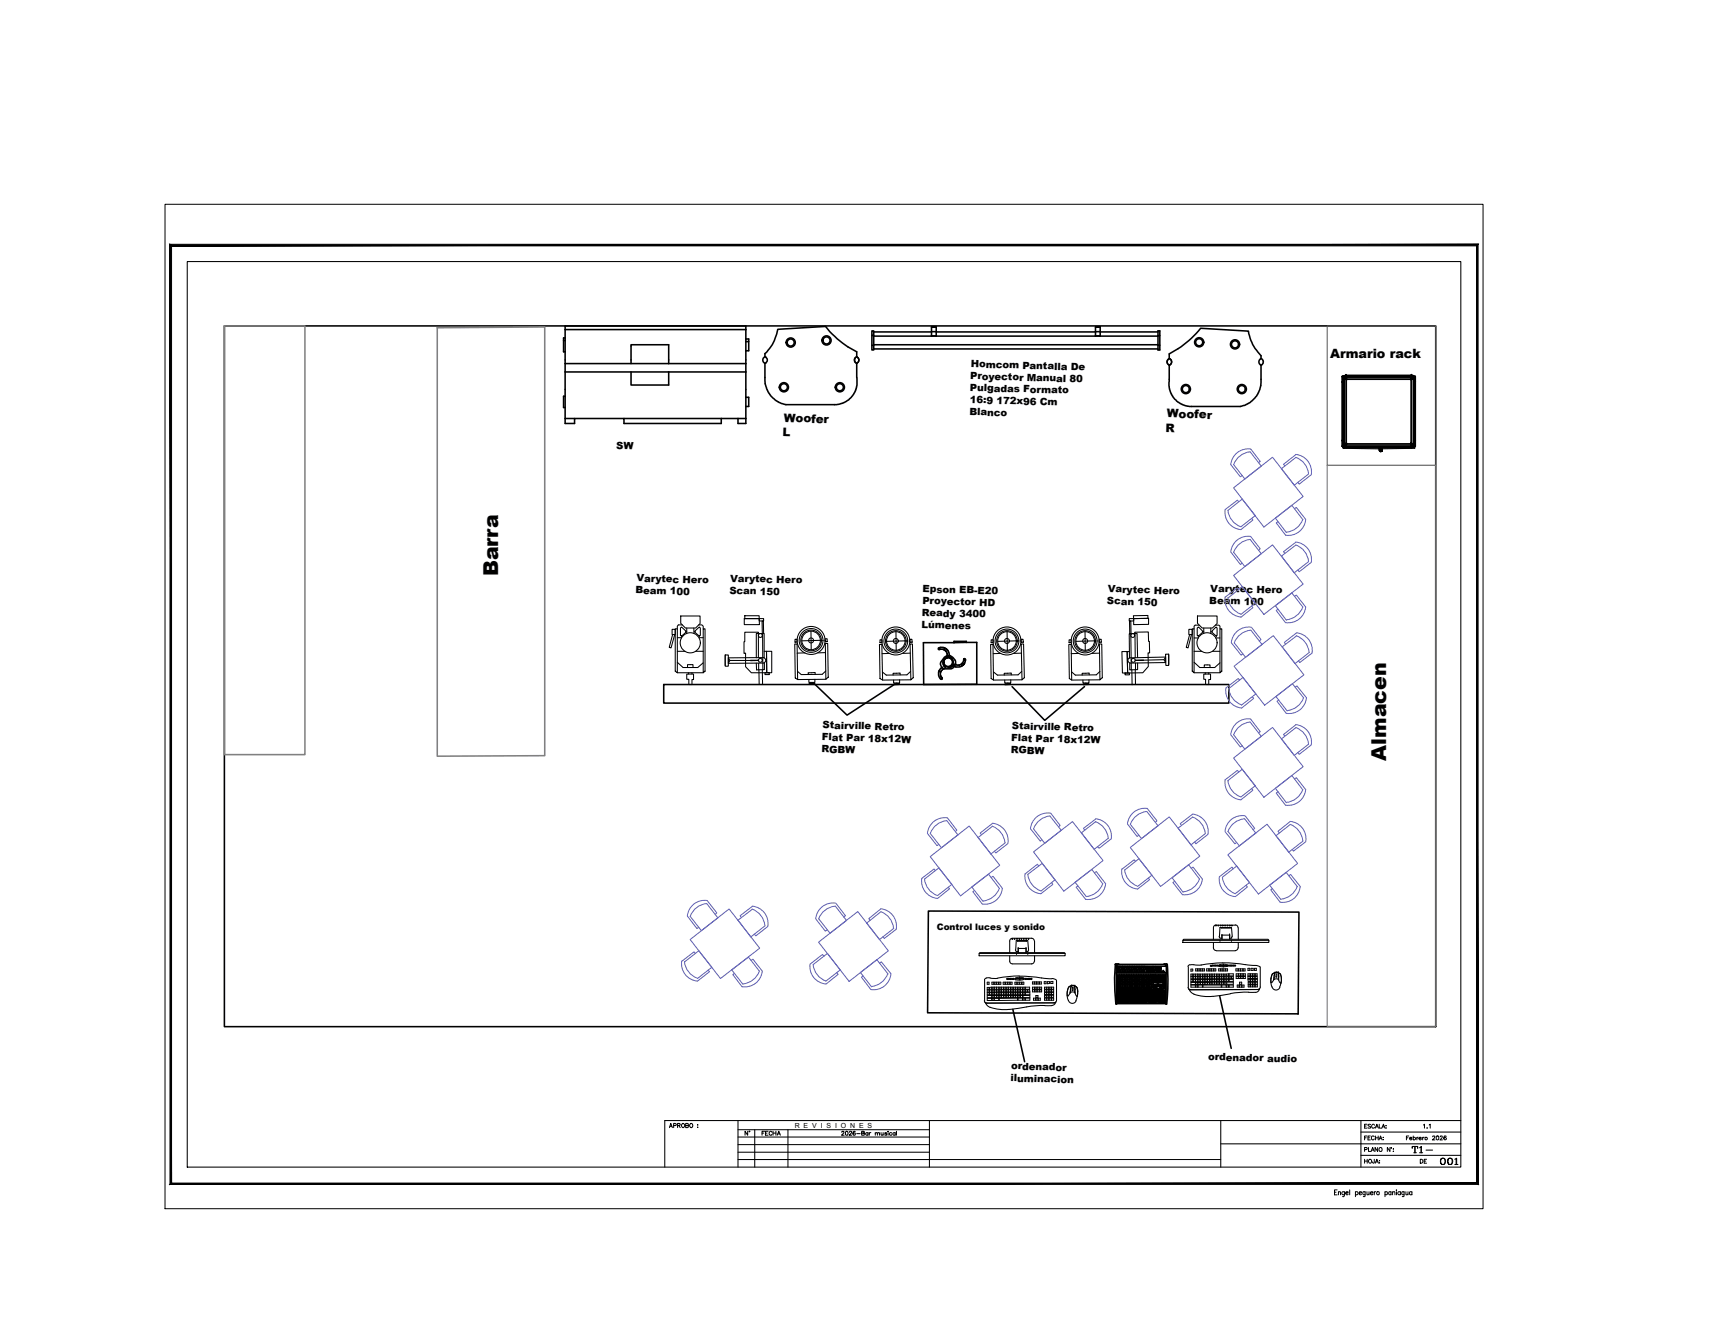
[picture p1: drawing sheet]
<svg xmlns="http://www.w3.org/2000/svg" width="279mm" height="216mm" viewBox="0 0 279 216" stroke-linecap="round" stroke-linejoin="round" font-family="sans-serif">
<defs><g id="words">
<g font-size="4">
<text x="227.5" y="187.7">T1-</text>
<text x="232.1" y="189.8">001</text>
</g>
<text font-size="3.5" x="229" y="189.4">DE</text>
<g font-size="3.3">
<text x="80.6" y="93.3" transform="rotate(-90 80.6 93.3)">Barra</text>
<text x="224.4" y="123.1" transform="rotate(-90 224.4 123.1)">Almacen</text>
</g>
<text font-size="2.1" x="215.3" y="58">Armario rack</text>
<g font-size="1.9">
<text x="126.7" y="70.5" transform="rotate(2 126.7 70.5)">L</text>
<text x="126.9" y="68.3" transform="rotate(2 126.9 68.3)">Woofer</text>
<text x="188.7" y="69.8" transform="rotate(2 188.7 69.8)">R</text>
<text x="188.9" y="67.6" transform="rotate(2 188.9 67.6)">Woofer</text>
</g>
<g font-size="1.6">
<text x="157.1" y="59.4" transform="rotate(2 157.1 59.4)">Homcom Pantalla De</text>
<text x="157" y="65.2" transform="rotate(2 157 65.2)">16:9 172x96 Cm</text>
<text x="157" y="63.3" transform="rotate(2 157 63.3)">Pulgadas Formato</text>
<text x="157.1" y="61.4" transform="rotate(2 157.1 61.4)">Proyector Manual 80</text>
<text x="156.9" y="67.2" transform="rotate(2 156.9 67.2)">Blanco</text>
<text x="99.7" y="72.6" transform="rotate(2 99.7 72.6)">SW</text>
<text x="103" y="94.1" transform="rotate(2 103 94.1)">Varytec Hero</text>
<text x="118.2" y="94.1" transform="rotate(1 118.2 94.1)">Varytec Hero</text>
<text x="149.4" y="95.8" transform="rotate(2 149.4 95.8)">Epson EB-E20</text>
<text x="179.3" y="95.8" transform="rotate(2 179.3 95.8)">Varytec Hero</text>
<text x="195.9" y="95.8" transform="rotate(1 195.9 95.8)">Varytec Hero</text>
<text x="102.9" y="96.1" transform="rotate(2 102.9 96.1)">Beam 100</text>
<text x="118.1" y="96.1" transform="rotate(1 118.1 96.1)">Scan 150</text>
<text x="149.2" y="101.6" transform="rotate(2 149.2 101.6)">Lúmenes</text>
<text x="149.2" y="99.7" transform="rotate(1 149.2 99.7)">Ready 3400</text>
<text x="149.3" y="97.7" transform="rotate(2 149.3 97.7)">Proyector HD</text>
<text x="179.2" y="97.8" transform="rotate(2 179.2 97.8)">Scan 150</text>
<text x="195.7" y="97.7" transform="rotate(2 195.7 97.7)">Beam 100</text>
<text x="133" y="119.8" transform="rotate(2 133 119.8)">Flat Par 18x12W</text>
<text x="133.1" y="117.9" transform="rotate(2 133.1 117.9)">Stairville Retro</text>
<text x="163.7" y="119.9" transform="rotate(2 163.7 119.9)">Flat Par 18x12W</text>
<text x="163.8" y="118" transform="rotate(2 163.8 118)">Stairville Retro</text>
<text x="133" y="121.8" transform="rotate(2 133 121.8)">RGBW</text>
<text x="163.6" y="121.9" transform="rotate(2 163.6 121.9)">RGBW</text>
<text x="163.7" y="173.1" transform="rotate(2 163.7 173.1)">ordenador</text>
<text x="195.6" y="171.6" transform="rotate(2 195.6 171.6)">ordenador audio</text>
<text x="163.6" y="175" transform="rotate(2 163.6 175)">iluminacion</text>
</g>
<text font-size="1.4" x="151.6" y="150.5">Control luces y sonido</text>
<text font-size="1.1" x="128.7" y="182.5">R E V I S I O N E S</text>
</g></defs>
<!-- layer: 0 -->
<path d="M27.8 39.8h211.2l.3-.3zM27.5 39.5h211.8l-211.5 .3zM27.5 39.5l.3 152v-151.7zM27.5 39.5l.3 152-.3 .2zM27.5 191.7l211.5-.2h-211.2zM27.5 191.7l211.5-.2 .3 .2zM239 39.8v151.7l.3 .2zM239 39.8l.3-.3v152.2z" fill="#000" stroke="#000" stroke-width=".16"/>
<g fill="none" stroke="#000" stroke-width=".17">
<path d="M30.3 42.3h206.2v146.6h-206.2zM217.3 61v11.2M217.3 61h-.1M217.3 61h.2v11.2h-.3M217.4 72.2v.1M217.4 60.9v.1M217.5 72.3h.1M217.5 61l.4 .5M217.5 72.5v.1M217.5 60.9v.1M217.5 72.5v-.2l5.7 .1v.2M217.5 72.2v.1"/>
<path d="M217.5 61.1a.23 .23 0 0 0 .1 .2 .23 .23 0 0 0 .2 .1M217.6 72.6h5.7M217.6 61v11.2M217.6 61h11.2M217.6 60.9l.5 .4M217.7 60.9a.23 .23 0 0 1 .2 .1 .23 .23 0 0 1 .1 .2M217.8 71.8a.23 .23 0 0 0-.2 .1 .23 .23 0 0 0-.1 .2M217.9 71.7h.1M217.9 61.4h.1M217.9 71.8l-.4 .4M218 71.9a.23 .23 0 0 1-.1 .3 .23 .23 0 0 1-.2 0M218 71.8h.1"/>
<path d="M218 61.5h.1M218 71.8l-.4 .5M218 61.3v.1M223.3 72.9h.1M223.3 72.6h.4v.3M223.3 72.6v.3M223.3 72.9v.1M223.3 72.9h.1zM223.3 72.9v.1zM223.3 72.8h.1M223.3 72.8v.1M223.3 72.7v.1z"/>
<path d="M223.3 73h.1M223.3 73l.1 .1M223.4 72.7h.2zM223.4 72.7h.1M223.4 72.7l-.1 .2M223.4 72.9h.3v.1M223.5 73.1h-.1h.1M223.5 73.1h.1zM223.5 73l.1 .1zM223.5 73.1h.1M223.5 73h.1M223.6 73.1h.1h-.1"/>
<path d="M223.6 73.1h.1M223.6 72.7h-.3v.2M223.6 72.9h.1M223.6 72.7h.1M223.7 72.6h.1M223.7 72.7v.1M223.7 72.7h.1M223.7 72.6v.1M223.7 72.9h.1M223.7 72.7v.2M223.7 73.1h.1M223.7 72.8v.1"/>
<path d="M223.7 72.9h-.1M223.7 72.8h.1M223.7 73v.1M223.7 73h.1M228.3 71.8l.5 .5M228.3 71.7h.1M228.3 61.3v.1M228.3 61.4h.1M228.3 71.8h.1M228.3 61.5h.1M228.4 71.9a.23 .23 0 0 0 .1 .3 .23 .23 0 0 0 .2 0M228.4 61.2a.23 .23 0 0 1 .1-.2 .23 .23 0 0 1 .2-.1l-.3 .4"/>
<path d="M228.4 72l.3 .3M228.5 71.8l.4 .4M228.5 71.8a.23 .23 0 0 1 .3 .1 .23 .23 0 0 1 0 .2M228.6 71.8l.2 .3M228.7 60.9l.1 .1M228.8 60.9l-.5 .4M228.8 60.9h.1M228.8 72.2l-.1 .1M228.8 61.1l-.2 .3M228.8 61.1a.23 .23 0 0 1 0 .2 .23 .23 0 0 1-.3 .1M228.9 61v11.2M228.9 72.2l-.1 .1h-11.2"/>
<path d="M228.9 60.9l-.4 .6M228.9 60.9h.1M228.9 72.3h.1M229 72.5l-5.7 .1M229 72.5v-.2l-5.8 .1v.2M110.2 99.7h3.1v1.2l-.7 .7h-1.6l-.8-.7zM120.6 99.7h2.3v.4h-2.3zM183.5 99.7l2.3-.1v.5h-2.3zM193.8 99.7h3.2v1.2l-.7 .7h-1.7l-.8-.7zM108.8 101.9h.5v.8h-.5zM108.9 102.7l-.6 2.1 .3 .1 .6-2.2M109.3 101.8h.3v7.1l-.3-.3z"/>
<path d="M109.6 108.9h4.2M109.6 107.2l1 .8h2.3l.9-.7M109.6 105.4h1.3M109.6 103.2h.8M110.2 101.6l.1-.1 .7 .6v.3l-.7 .6-.1-.2zM110.4 101.1h-.6l-.2 .2v.5M111 102.2h.2M111.2 109.1h1.1v.9h-.3v.8h-.5v-.9h-.3zM111.2 101.6v.9M111.3 108v-.4h.9v.4M111.5 108.9v.2M112 108.9v.2"/>
<path d="M112.3 101.6l.1 .9M112.4 102.2h.1M112.5 102.1l.7-.6 .2 .1v1.2l-.2 .2-.7-.6zM112.6 105.4h1.2M113.1 101.1h.5l.2 .2v.5M113.2 103.2h.6M113.8 101.8h.3v6.8l-.3 .3zM117.4 106h.5v1.8h-.5zM117.4 106.1v1.6M117.9 106.5l.3 .4M120.5 100.1h2.4v1h-2.4zM121.5 106.9h-3.3l-.3 .5"/>
<path d="M122.4 106.5v-4h1.3v4M122.8 106.8h-1.3v.1h1.3M122.8 107.3v1.1M122.9 108.4v2.4M122.9 100.1h.7v.4h-.7zM123.4 100.5h.2v2h-.2zM123.4 108.4v2.4M123.4 102.5l.1 5.9M123.6 106.4l-5.7 .1v.9l5.7-.1M123.6 106.4a.44 .44 0 0 1 .4 .5 .44 .44 0 0 1-.4 .4M123.7 105.4h.4v3.5h-2.5l-.9-1v-2.2h-.3l.2-3.4h2.2v4.2M123.7 107.3v1.1h-1.2l-.1-1.1"/>
<path d="M123.8 108.9h.7v.3h-.7zM124.1 105.4h.8v3.5h-.8zM128.7 104.2h.3l.1 5.8-.4-.3zM128.7 103.5h.3v.4h-.3zM130.3 105.7h-1.3M131 110.6l.9-.1v.2h-.9zM131.3 102.2v3M131.9 109.9v.5h-1v-.4M132 109.1v-.3l-1.2 .1 .1 .3M132.8 103.6l-3 .1M133.6 103.4h.3v.4h-.3zM133.6 104.1h.4l.1 5.5-.4 .3z"/>
<path d="M133.6 105.6l-1.2 .1M133.7 109.9l-4.6 .1M133.7 108.6l-.6 .5-3.4 .1-.6-.5M142.4 104.3h.3l.2 5.8-.4-.3zM142.5 103.5h.3v.5h-.3zM144 105.7l-1.2 .1M144.7 110.7l.9-.1v.2h-.9zM145 102.2l.1 3.1M145.6 110v.5h-.9v-.4M145.7 109.2v-.3l-1.1 .1v.3M146.6 103.7l-3 .1M147.3 103.5h.3l.1 .4-.4 .1z"/>
<path d="M147.3 104.2h.4l.1 5.5-.4 .3zM147.4 105.7h-1.3M147.4 108.7l-.6 .5-3.3 .1-.7-.5M147.4 110l-4.5 .1M160.4 104.3h.3l.1 5.8-.4-.3zM160.4 103.5h.4v.5h-.4zM162 105.7l-1.2 .1M162.7 110.7l.9-.1v.2h-.9zM163 102.2l.1 3.1M163.6 110v.5h-1v-.4M163.7 109.2v-.3l-1.1 .1v.3M164.5 103.7l-3 .1"/>
<path d="M165.3 103.5h.3l.1 .4-.4 .1zM165.3 104.2h.4l.1 5.5-.4 .3zM165.4 105.7h-1.3M165.4 108.7l-.6 .5-3.3 .1-.7-.5M165.4 110l-4.6 .1M173 104.3h.4l.1 5.8-.4-.3zM173.1 103.5h.3v.5h-.3zM174.7 105.7l-1.3 .1M175.3 110.7l.9-.1v.2h-.9zM175.6 102.2l.1 3.1M176.3 110v.5h-1v-.4M176.3 109.2v-.3l-1.1 .1v.3"/>
<path d="M177.2 103.7l-3 .1M177.9 103.5h.4v.4l-.4 .1zM178 104.2h.4v5.5l-.3 .3zM178 105.7h-1.3M178.1 110l-4.6 .1M178.1 108.7l-.6 .5-3.4 .1-.6-.5M181.6 105.5h.9v3.4h-.8zM182.1 108.9h.7v.3h-.7zM182.8 100.1h.7v.4h-.7zM182.8 100.5h.2l.1 2h-.2zM182.9 107.3v1.1h1.3v-1.1M182.9 106.4a.44 .44 0 0 0-.3 .5 .44 .44 0 0 0 .3 .4"/>
<path d="M182.9 106.5l5.8-.2v.9l-5.7 .1M183 102.5l.1 5.9M183.2 108.4l.1 2.4M183.5 100.1h2.4v.9l-2.4 .1zM183.7 102.5v-.2h2.2l.2 3.4h-.3l.1 2.2-.9 1h-2.5v-3.4h.3M183.7 102.5l.1 4M183.8 106.8h1.3v.1h-1.3M183.8 108.4v2.4M183.8 107.3v1.1M184.2 106.4l-.1-3.9-1.3 .1v3.9M185.1 106.8h3.3l.3 .4M188.7 105.9h.5v1.8h-.5z"/>
<path d="M188.7 106.3l-.3 .5M189.2 106v1.6M192.4 101.9h.6v.8h-.6zM192.6 102.7l-.6 2.1 .3 .1 .6-2.2M193 101.8h.3v7.1l-.3-.3zM193.3 108.9h4.2M193.3 107.2l.9 .8h2.4l.9-.7M193.3 105.4h1.3M193.3 103.3h.7M193.8 101.6l.2-.1 .6 .6v.3l-.6 .6-.2-.2zM194.1 101.2h-.6l-.2 .1v.5M194.6 102.2h.3"/>
<path d="M194.9 109.1h1.1v.9h-.3v.8h-.5v-.9h-.3zM194.9 101.6v.9M194.9 108v-.4h1v.4M195.1 108.9v.2M195.7 108.9v.2M196 102.2h.2M196 101.6v.9M196.2 102.1l.7-.6 .1 .1v1.2l-.1 .2-.7-.6zM196.3 105.4h1.2M196.8 101.2h.5l.2 .1v.5M196.8 103.3h.7M197.5 101.8h.3v6.8l-.3 .3z"/>
<path d="M158.5 154.3h13.9v.4h-13.9zM158.5 154.3l.1-.1h13.7l.1 .1M159.4 158.6v3.4M159.7 158.3l-.3 .3M160.3 158.3h-.6M160.3 158.3h1.2M163.4 154.7v.9l.3 .3 3.3 .1M163.4 152.3v1.9M164.4 153.7l.1 .2M164.4 153.7l.1-1.5h1.9l.1 1.5M164.5 154h.3v-.6v.8M164.5 154.5h.1"/>
<path d="M164.7 152.2h1.5v.1h-1.5zM164.8 153.5h1.3M165 158l5.3 .4M165 157.9l-3.5 .4M166.4 154.5h.1M166.4 154h-.3v-.6v.8M166.5 153.7l-.1 .2M167 151.8l.2 .1 .2 .4M167 151.8h-3.1l-.4 .3-.1 .2M167.4 155.6l-.2 .3-.2 .1M167.5 152.3v1.9M167.5 154.7v.9"/>
<path d="M170.3 158.4l.7 .2M171 158.7v3.2v.2l-.4 .2 .3-.1M173 159.8a2.56 2.56 0 0 0-.1 2.1M173 159.8l-.2 .7M173.4 159.6h.1M173.6 159.8h.1M173.6 159.8v.5l.1-.4M173.7 159.5h.2M173.7 159.5l.6 .3-.3-.2M173.7 159.5l-.7 .3 .4-.3-.2 1.2 .3-.2 .5 .2-.1-1.1M173.7 159.5h-.1a.93 .93 0 0 0-.3 .9M173.7 159.6h.1"/>
<path d="M173.9 159.6l.1 .9M173.9 159.6h.1M174 159.6h.1M174.3 159.8l.2 .7-.1 .7M174.3 159.8l.2 .7M191.5 152.2h13.9v.3h-13.9zM191.5 152.2l.1-.2h13.7l.1 .2M192.3 159.8l.2 .3 .2 .1-.3-.1M192.4 156.5v3.3M192.6 156.1l-.3 .3M192.6 156.2h1.9M194.4 156.2a23.3 23.3 0 0 1 8.4 0l.7 .1 .5 .2"/>
<path d="M196.4 152.5v.9M196.4 153.4l.2 .4h.3M196.9 149.7l-.4 .2-.1 .2v1.9M196.9 149.7h3.1M196.9 153.9h3.1M197.4 151.5l.1 .3M197.4 151.6l.1-1.5h1.8l.2 1.5M197.5 151.8h.3v-.5v.7M197.5 152.4h.1M197.7 150.1l1.5 .1-1.5-.1M197.8 151.3h1.3M199.1 151.3h.1"/>
<path d="M199.2 150.2h.1M199.3 152.4h.1M199.4 151.8h-.3v-.5v.7M199.4 151.5l-.1 .3M200 149.7l.2 .1 .2 .3M200.4 153.4l-.1 .2-.3 .2M200.4 150.2v1.8M200.4 152.5v.9M204 159.7v.2l-.4 .2 .3-.1-.1 .3-.6 .3M204 156.5v3.3M205.7 159h.2M206 157.6a2.24 2.24 0 0 0 .3 2.6 .66 .66 0 0 0 .9-.4"/>
<path d="M206 157.6l-.2 .7v.6M206 157.6l.4-.2-.2 .9M206.2 158.5l-.3 .5M206.2 158.3v.3M206.2 158.2v.3M206.4 157.4l-.1 .9M206.4 157.4h.1M206.5 157.6l.2 .1M206.6 157.7l-.1 .4M206.7 157.4h.2M206.7 157.4l.6 .3-.4-.3M206.7 157.4l-.7 .2"/>
<path d="M206.7 157.4h-.3M206.7 157.4h.1M206.7 157.7v.4h-.2M206.9 157.4v.9M206.9 157.4h.1M206.9 157.4l.1 1M206.9 158.3l.1 .3-.2-.2-.6 .2M207 158.4l.1 .5 .2 .2M207.3 157.7l.1 .7v.7M207.3 157.7l.1 1-.3 1.1M207.4 159.1h-.1M159.3 161.9l.2 .4h.2l-.2-.1"/>
<path d="M159.5 162.2a1.29 1.29 0 0 0 .8 .8M160.3 163l1.5 .4h1.6M169.2 162.7l-2 .1-3.8 .6M170.3 162.8h-1.2M170.6 162.3h-10.8M170.9 162.2l-.1 .2-.5 .3M172.8 160.5v.6l.1 .1M172.9 161.9a.66 .66 0 0 0 .7 .5 .66 .66 0 0 0 .6-.5M173.2 160.4l-.1 .5-.2 .2M174 160.5l.1 .5 .2 .2M174.4 161.2h-.1M174.5 160.5l-.1 .8-.2 .6"/>
<path d="M192.5 160.1a1.29 1.29 0 0 0 .8 .8M193.3 160.9l1.5 .3h1.5M199.2 160.8l-2.8 .5M202.1 160.6l-2.9 .2M203.2 160.6h-1.1M203.6 160.1l-10.9 .1M108.4 182.5l.2-.7 .2 .7M108.5 182.3h.3M109.1 182.2h.3l.1-.3-.4-.1v.7M109.7 182.2l.4-.1v-.2l-.4-.1v.7M109.9 182.2l.2 .3M110.4 181.9a.31 .31 0 0 1 .4 .3 .31 .31 0 0 1-.4 .3l-.1-.3z"/>
<path d="M111 182.2l.4-.1-.1-.3h-.3v.7l.4-.1v-.2h-.1M111.8 181.9v-.1a.32 .32 0 0 1 .4 .4 .32 .32 0 0 1-.4 .3l-.2-.3zM112.9 182.1h.1zM112.9 182.5h.1zM119.5 181.4v7.5M119.5 187.7h31M119.5 186.5h31M119.5 185.3h31M119.5 184h31M119.5 182.8h31M121 183.1v.6l-.4-.6v.6M122.2 182.8v6.1"/>
<path d="M123.4 183.4h.2M123.8 183.1h-.4v.6M123.9 183.4h.3M124.3 183.1h-.4v.6h.4M125 183.3a.27 .27 0 0 0-.4-.1 .27 .27 0 0 0 0 .4 .27 .27 0 0 0 .4 0M125.1 183.4h.5M125.1 183.1v.6M125.6 183.1v.6M125.8 183.7l.3-.6 .2 .6M125.9 183.5h.3M127.6 182.8v6.1M136.3 183.3v-.2h.3v.2l-.4 .4h.5"/>
<path d="M136.9 183.2v-.1a.3 .3 0 0 1 .4 .3 .3 .3 0 0 1-.4 .3zM137.5 183.3l.1-.2h.2v.2l-.3 .4h.4M138.4 183.2l-.1-.1a.32 .32 0 0 0-.2 .3 .32 .32 0 0 0 .3 .3 .2 .2 0 0 0 0-.3 .2 .2 0 0 0-.3 .1M138.7 183.5h.5M139.5 183.4h.4v-.3h-.4v.6h.4v-.2l-.1-.1M140.5 183.4a.21 .21 0 0 0-.3 0 .21 .21 0 0 0 0 .3 .21 .21 0 0 0 .3-.1M140.5 183.3v.4M140.7 183.3v.4M141 183.3l-.3 .2M141.7 183.4l.2-.1h.1v.4M141.7 183.3v.4M142 183.4l.2-.1h.2v.4"/>
<path d="M142.6 183.3l.1 .4h.2l.1-.1M143 183.3v.4M143.6 183.4l-.2-.1-.2 .1 .4 .2-.1 .1-.3-.1M143.7 183.1h.1M143.8 183.3v.4M144.4 183.4a.21 .21 0 0 0-.4 0 .21 .21 0 0 0 0 .3 .21 .21 0 0 0 .4-.1M144.9 183.4a.21 .21 0 0 0-.3 0 .21 .21 0 0 0 0 .3 .21 .21 0 0 0 .3-.1M144.9 183.3v.4M145.1 183.1v.6M150.5 181.4v7.5M197.6 181.4v7.5M197.6 185.1h38.9"/>
<path d="M220.3 183.2h16.2M220.3 181.4v7.5M220.3 187h16.2M236.5 181.4h-128.9v7.5"/>
<circle cx="111.7" cy="104" r="1.63"/>
<circle cx="123.1" cy="102.8" r=".32"/>
<circle cx="123.1" cy="106.9" r=".32"/>
<circle cx="131.3" cy="103.7" r="2.27"/>
<circle cx="131.3" cy="103.7" r="1.93"/>
<circle cx="131.3" cy="103.7" r="1.67"/>
<circle cx="131.3" cy="103.7" r="1.5"/>
<circle cx="131.3" cy="103.7" r=".4"/>
<circle cx="145" cy="103.7" r="2.27"/>
<circle cx="145" cy="103.7" r="1.93"/>
<circle cx="145" cy="103.7" r="1.67"/>
<circle cx="145" cy="103.7" r="1.5"/>
<circle cx="145" cy="103.7" r=".4"/>
<circle cx="163" cy="103.7" r="2.27"/>
<circle cx="163" cy="103.7" r="1.93"/>
<circle cx="163" cy="103.7" r="1.67"/>
<circle cx="163" cy="103.7" r="1.5"/>
<circle cx="163" cy="103.7" r=".4"/>
<circle cx="175.7" cy="103.7" r="2.27"/>
<circle cx="175.7" cy="103.7" r="1.93"/>
<circle cx="175.7" cy="103.7" r="1.67"/>
<circle cx="175.7" cy="103.7" r="1.5"/>
<circle cx="175.7" cy="103.7" r=".4"/>
<circle cx="183.4" cy="102.8" r=".32"/>
<circle cx="183.5" cy="106.9" r=".32"/>
<circle cx="195.4" cy="104" r="1.63"/>
<circle cx="163.9" cy="152" r=".06"/>
<circle cx="164.2" cy="152" r=".06"/>
<circle cx="164.6" cy="152" r=".06"/>
<circle cx="165" cy="152" r=".06"/>
<circle cx="165.3" cy="152" r=".06"/>
<circle cx="165.7" cy="152" r=".06"/>
<circle cx="166.1" cy="152" r=".06"/>
<circle cx="166.5" cy="152" r=".06"/>
<circle cx="196.8" cy="149.8" r=".06"/>
<circle cx="197.2" cy="149.8" r=".06"/>
<circle cx="197.6" cy="149.8" r=".06"/>
<circle cx="197.9" cy="149.8" r=".06"/>
<circle cx="198.3" cy="149.8" r=".06"/>
<circle cx="198.7" cy="149.8" r=".06"/>
<circle cx="199.1" cy="149.8" r=".06"/>
<circle cx="199.4" cy="149.8" r=".06"/>
<circle cx="121.3" cy="183.1" r=".06"/>
</g>
<g fill="none" stroke="#000" stroke-width=".16">
<path d="M217.3 61.9h.1M217.3 71.3h.1M217.3 61.3h.1M217.3 71.9h.1M217.3 61.4v10.4zM217.3 61.3l.1 .1M217.3 71.8v.1M217.3 71.8h.1M217.4 61v11.2zM217.4 72l-.1 .3h.3M217.4 72.2h.2M217.4 61h.2"/>
<path d="M217.4 60.9l.1 .1M217.5 60.9h-.2l.1 .4M217.6 61h11.2v11.2h-11.2zM217.6 72.1h.1M217.6 61.1h.1M217.6 61.2l.2 .1M217.6 61v11.2h11.2v-11.2M217.6 61.2h.1M217.6 61.1l.2 .2M217.6 60.8h11.2M217.6 60.9v.1M217.6 72.2v.2"/>
<path d="M217.7 61h.2v.2M217.7 72.2h.1M217.7 61h.1M217.7 61l.2 .2M217.7 71.9l-.1 .2M217.7 61.3h.1M217.7 71.9h.1M217.8 71.9l-.2 .1M217.8 61v.1M217.8 61.3h.1M217.8 71.9h.1M217.8 72.1v.1"/>
<path d="M217.8 61.3h-.1M217.8 71.8h.1M217.8 61.4h.1M217.8 60.8h.1M217.8 72.4h.1M217.8 60.8h10.8M217.8 72.4h10.8M217.8 72.5h.1M217.8 60.7h.1M217.9 72l-.2 .2M217.9 60.8h.1M217.9 72.4h.1"/>
<path d="M217.9 61.3h10.6v10.6h-10.6zM217.9 72h.1M217.9 72v.2h-.2M217.9 72v.1M217.9 61.2v.1M218 72h.1M218 61.2h.1M228.4 72.4h.1M228.4 60.8h.1M228.4 72h.1M228.4 61.2h.1M228.4 61.2v.1"/>
<path d="M228.4 72l.1 .1M228.4 72l.1 .2h.1l-.1-.2M228.5 61.2h.1M228.5 72.4h.1M228.5 60.8h.1M228.5 72.5h.1M228.5 60.7h.1M228.6 71.8v.1M228.6 71.8h.1M228.6 61.4h.1M228.6 61.3h.1M228.6 71.8l.2 .1v.2"/>
<path d="M228.6 72.2h.1M228.6 61h.1M228.6 61.1v-.1l-.1 .2M228.6 71.9h.1M228.6 72.1v.1M228.6 71.9l.2 .1M228.6 61h-.1l-.1 .2M228.7 72.2h.1M228.7 61h.1M228.7 72l.1 .1M228.7 61.1h.1M228.7 72v.1"/>
<path d="M228.8 72v.1M228.8 61.1l-.2 .2M228.8 72.4h-11.2M228.8 60.9v.1M228.8 61.2h-.1M228.8 61.1v.2h-.2M228.8 72.1h.1M228.8 61.1h.1M228.8 61h.2M228.9 72.2h.1M228.9 72.2v.1M228.9 60.9v.1"/>
<path d="M228.9 60.9h.2v.4M229 61v11.2zM229 71.9h.1M229 61.3h.1M229 72h.1M229 71.8h.1M229 61.4h.1M229.1 61.4v10.4M229.1 72v.3h-.2M229.1 61.3v.1M229.1 71.8v.1M229.1 61.9h.1"/>
<path d="M229.1 71.3h.1M159.8 159h.3v.3h-.3zM159.8 159.8h.3v.3h-.3zM160.2 159.8h.3v.3h-.3zM160.6 159h.3v.3h-.3zM160.6 159.8h.3v.3h-.3zM161 159.8h.3v.3h-.3zM161 159h.2v.3h-.2zM161.3 159.8h.4v.3h-.4zM161.3 159h.3v.3h-.3zM161.7 159h.3v.3h-.3zM161.8 159.8h.3v.3h-.3z"/>
<path d="M162.1 159.8h.3v.3h-.3zM162.4 159h.3v.3h-.3zM162.5 159.8h.3v.3h-.3zM162.8 159h.3v.3h-.3zM162.9 159.8h.3v.3h-.3zM163.2 159h.2v.3h-.2zM163.2 159.8h.4v.3h-.4zM163.5 159h.3v.3h-.3zM163.7 159.8h.3v.3h-.3zM164 159.8h.3v.3h-.3zM164.3 159h.3v.3h-.3zM164.4 159.8h.3v.3h-.3z"/>
<path d="M164.4 158.3l-.1 .1M164.7 159h.3v.3h-.3zM164.8 159.8h.3v.3h-.3zM165 158.2l-.6 .1M165 158.6h-.6l-.1-.1h.7v.1M165 158.2v.2h-.7M165.1 159h.3v.3h-.3zM165.1 158.2l.6 .1M165.1 158.2v.2h.7l-.1-.1M165.2 159.8h.3v.3h-.3zM165.4 159h.3v.3h-.3zM165.6 159.8h.3v.3h-.3z"/>
<path d="M165.6 158.6h-.5M165.7 158.5h-.1M165.7 158.5h-.6v.1M166 159.8h.7v.3h-.7zM167.1 159.8h.4v.3h-.4zM167.1 158.9h.3v.4h-.3zM167.5 158.9h.3v.4h-.3zM167.6 159.8h.3v.3h-.3zM167.9 158.9h.3v.4h-.3zM167.9 159.8h.3v.3h-.3zM168.3 158.9h.3v.4h-.3zM168.3 159.8h.3v.3h-.3z"/>
<path d="M169 158.9h.3v.3h-.3zM169.1 159.8h.3v.3h-.3zM169.5 159.8h.3v.3h-.3zM169.5 158.9h.4v.3h-.4zM169.8 159.8h.3v.3h-.3zM170.1 158.9l.3-.1v.4h-.3zM170.2 159.8h.4v.3h-.4zM192.8 157.6h.3v.4h-.3zM192.8 158.1h.3v.3h-.3zM192.8 158.5h.3v.4h-.3zM192.8 159h.7v.3h-.7zM192.8 159.4h.7v.4h-.7z"/>
<path d="M192.8 156.8h.3v.3l-.3 .1zM193.2 157.6h.3v.4h-.3zM193.2 158.1h.3v.3h-.3zM193.2 158.5h.3v.4h-.3zM193.5 157.6h.4v.4h-.4zM193.5 158.1h.4v.3h-.4zM193.5 158.5h.4v.4h-.4zM193.5 156.8h.3v.3h-.3zM193.6 159h.3v.3h-.3zM193.6 159.4h.3v.4h-.3zM193.9 157.6h.3v.4h-.3zM193.9 158.1h.3v.3h-.3z"/>
<path d="M193.9 158.5h.3l.1 .4h-.4zM193.9 159h.4v.3h-.4zM193.9 159.4h.7v.4h-.7zM193.9 156.8h.3v.3h-.3zM194.3 157.6h.3v.4h-.3zM194.3 158.1h.3v.3h-.3zM194.3 158.5h.3v.4h-.3zM194.3 159h.3v.3h-.3zM194.3 156.8h.3v.3h-.3zM194.7 156.8h.3v.3h-.3zM194.7 157.6h.3v.4h-.3zM194.7 158.1h.3v.3h-.3z"/>
<path d="M194.7 158.5h.3v.4h-.3zM194.7 159h.3v.3h-.3zM194.7 159.4h3v.4h-3zM195.1 157.6h.3v.4h-.3zM195.1 158.1h.3v.3h-.3zM195.1 158.5h.3v.3l-.3 .1zM195.1 159h.3v.3h-.3zM195.3 156.8h.4v.3h-.4zM195.5 157.6h.3v.4h-.3zM195.5 158.1h.3v.3h-.3zM195.5 158.5h.3v.3h-.3zM195.5 159h.3v.3h-.3z"/>
<path d="M195.7 156.8h.3v.3h-.3zM195.9 157.6h.3v.4h-.3zM195.9 158.1h.3v.3h-.3zM195.9 158.5h.3v.3h-.3zM195.9 159h.3v.3h-.3zM196.1 156.8h.3v.3h-.3zM196.2 157.6h.4v.4h-.4zM196.2 158.1h.4v.3h-.4zM196.2 158.5h.4v.3h-.4zM196.2 159h.4v.3h-.4zM196.5 156.8h.3v.3h-.3zM196.6 157.6h.3v.4h-.3z"/>
<path d="M196.6 158.1h.3v.3h-.3zM196.6 158.5h.3v.3h-.3zM196.6 159h.3v.3h-.3zM197 157.6h.3v.4h-.3zM197 158.1h.3v.3h-.3zM197 158.5h.3v.3h-.3zM197 159h.3v.3h-.3zM197.2 156.3l.2 .1 .6 .1M197.3 156.8h.3v.3h-.3zM197.3 156.3h.7v.2M197.4 156.1l-.1 .1 .7 .1v-.3l-.6 .2M197.4 157.6h.3v.4h-.3z"/>
<path d="M197.4 158.1h.3v.3h-.3zM197.4 158.5h.3v.3h-.3zM197.4 159h.3v.3h-.3zM197.7 156.8h.3v.3h-.3zM197.8 157.6h.3v.4h-.3zM197.8 158.1h.3v.3h-.3zM197.8 159.4h.7v.4h-.7zM197.8 158.5h.3v.3h-.3zM197.8 159h.3v.3h-.3zM198 156.8h.3v.3h-.3zM198.1 156l.5 .2M198.1 156v.3l.6-.1v-.1"/>
<path d="M198.2 157.6h.3v.3l-.3 .1zM198.2 158.1h.3v.3h-.3zM198.2 158.5h.3v.3h-.3zM198.2 159h.3v.3h-.3zM198.4 156.8h.3v.3h-.3zM198.5 157.6h.4v.3h-.3zM198.6 158.1h.3v.3h-.3zM198.6 159.4h.3v.4h-.3zM198.6 158.5h.3v.3h-.3zM198.6 159h1v.3h-1zM198.7 156.3l-.6 .2M198.8 156.3l-.1 .1"/>
<path d="M198.8 156.3h-.7v.2M199 158.1h.3v.3h-.3zM199 159.4h.6v.4h-.6zM199 158.5h.6v.3h-.6zM199 157.6h.6v.3h-.6zM199.3 158.1h.3v.3h-.3zM200.1 156.8h.3v.3h-.3zM200.1 157.6h.3v.3h-.3zM200.1 158h.3v.4h-.3zM200.3 159.4h.3v.4h-.3zM200.5 157.6h.3v.3h-.3zM200.5 156.8h.3v.3h-.3z"/>
<path d="M200.5 158h.3v.4h-.3zM200.7 159.4h.3v.4h-.3zM200.7 159h.3v.3h-.3zM200.8 156.8h.4v.3h-.4zM200.9 157.6h.3v.3h-.3zM200.9 158h.3v.4h-.3zM201 159.4h.4v.4h-.4zM201.3 157.6h.3v.3h-.3zM201.3 158h.3v.4h-.3zM201.3 156.8h.2v.3h-.2zM202 158.5h.4v.3h-.3zM202 157.6h.4v.3h-.4z"/>
<path d="M202 158h.4v.4h-.4zM202 156.7h.3v.4h-.3zM202.1 159h.3v.3h-.3zM202.1 159.4h.3v.3h-.3zM202.4 158.5h.3v.3h-.3zM202.4 159h.3v.3h-.3zM202.4 157.6h.3v.3h-.3zM202.4 158h.3v.4h-.3zM202.4 159.4h.3v.3h-.3zM202.5 156.7h.4v.4h-.4zM202.8 158.5h.3v.3h-.3zM202.8 159h.3v.3h-.3z"/>
<path d="M202.8 157.6h.3v.3h-.3zM202.8 158h.3v.4h-.3zM202.8 159.4h.3v.3h-.3zM203.1 156.7h.3v.4h-.3zM203.2 158.5h.3v.3h-.3zM203.2 159h.3v.3h-.3zM203.2 157.6h.3v.3h-.3zM203.2 158h.3v.4h-.3zM203.2 159.4h.3v.3h-.3zM159.8 160.2h.3v.4h-.3zM159.8 160.7h.3v.3h-.3zM159.8 161.1h.7v.4h-.7z"/>
<path d="M159.8 161.6h.7v.3h-.7zM160.2 160.2h.3v.4h-.3zM160.2 160.7h.3v.3h-.3zM160.6 160.2h.3v.4h-.3zM160.6 160.7h.3v.3h-.3zM160.6 161.1h.3v.4h-.3zM160.6 161.6h.3v.3h-.3zM161 160.2h.3v.3l-.3 .1zM161 160.7h.3v.3h-.3zM161 161.1h.3v.4h-.3zM161 161.6h.7v.3h-.7zM161.3 160.2h.4v.3h-.3z"/>
<path d="M161.4 160.7h.3v.3h-.3zM161.4 161.1h.3v.4h-.3zM161.8 160.7h.3v.3h-.3zM161.8 161.1h.3v.4h-.3zM161.8 160.2h.3v.3h-.3zM161.8 161.6l2.9-.1v.4h-2.9zM162.1 160.7h.3v.3h-.3zM162.1 161.1h.3v.4h-.3zM162.1 160.2h.3v.3h-.3zM162.5 160.7h.3v.3h-.3zM162.5 161.1h.3v.4h-.3zM162.5 160.2h.3v.3h-.3z"/>
<path d="M162.9 160.7h.3v.3h-.3zM162.9 161.1h.3v.4h-.3zM162.9 160.2h.3v.3h-.3zM163.2 160.7h.4v.3h-.4zM163.2 161.1h.4v.4h-.3zM163.2 160.2h.4v.3h-.4zM163.7 160.7h.3v.3h-.3zM163.7 161.1h.3v.4h-.3zM163.7 160.2h.3v.3h-.3zM164 160.7h.3v.3h-.3zM164 161.1h.3v.4h-.3zM164 160.2h.3v.3h-.3z"/>
<path d="M164.4 160.7h.3v.3h-.3zM164.4 161.1h.3v.4h-.3zM164.4 160.2h.3v.3h-.3zM164.8 160.7h.3v.3h-.3zM164.8 161.1h.3v.4h-.3zM164.8 160.2h.3v.3h-.3zM164.8 161.5h.7v.4h-.7zM165.2 160.7h.3v.3h-.3zM165.2 161.1h.3v.4h-.3zM165.2 160.2h.3v.3h-.3zM165.6 160.7h.3v.3h-.3zM165.6 161.1h1.1v.4h-1.1z"/>
<path d="M165.6 160.2h.3v.3h-.3zM165.6 161.5h.3v.4h-.3zM166 160.7h.7v.3h-.7zM166 160.2h.3v.3h-.3zM166 161.5h.7v.4h-.7zM166.4 160.2h.3v.3h-.3zM167.1 160.2h.4v.3h-.4zM167.3 161.5h.3v.4h-.3zM167.6 160.2h.3v.3h-.3zM167.7 161.1h.3v.3h-.3zM167.7 161.5h.3v.4h-.3zM167.9 160.2h.3v.3h-.3z"/>
<path d="M168.1 161.5h.3v.4h-.3zM168.3 160.2h.3v.3h-.3zM169.1 160.2h.3v.3h-.3zM169.1 161.5h.3v.4h-.3zM169.1 160.7l.3-.1v.4h-.3zM169.1 161.1h.3v.3h-.3zM169.5 160.2h.3v.3h-.3zM169.5 161.5h.3v.4h-.3zM169.5 160.6h.3v.4h-.3zM169.5 161.1h.3v.3h-.3zM169.8 160.2h.3v.3h-.3zM169.8 161.5h.4v.4h-.4z"/>
<path d="M169.8 160.6h.3v.4h-.3zM169.8 161.1h.3l.1 .3h-.4zM170.2 160.2h.4v.3h-.4zM170.2 161.5h.4v.4h-.4zM170.2 160.6h.4v.4h-.4zM170.2 161.1h.4v.3h-.4zM150.5 187.7h47.1M216 193h.3M216.5 192.6h-.5v.8h.5M216.7 193v-.1h.3v.5M216.7 192.9v.5M217.6 192.9v.7h-.3"/>
<path d="M217.6 193a.25 .25 0 0 0-.3-.1 .25 .25 0 0 0 0 .4 .25 .25 0 0 0 .3 0M217.8 193.1h.4v-.2a.25 .25 0 0 0-.4 .2 .25 .25 0 0 0 .4 .2M218.5 192.6v.8M219.4 193a.25 .25 0 0 1 .4-.1 .25 .25 0 0 1 0 .4 .25 .25 0 0 1-.4 0M219.4 192.9v.8M220 193.1h.4l-.1-.2a.25 .25 0 0 0-.3 .2 .25 .25 0 0 0 .4 .2M220.9 186.1l.4-.1v-.2l-.4-.1v.7M220.9 182.2h.2M220.9 184.2h.2M220.9 187.6v.7M220.9 187.9h.4M221 192.9v.7h-.3"/>
<path d="M221 193l-.1-.1a.25 .25 0 0 0-.3 .2 .25 .25 0 0 0 .4 .2M221.3 181.9h-.4v.7h.4M221.3 183.9h-.4v.6M221.3 192.9v.4l.1 .1 .2-.1M221.3 187.6v.7M221.4 184.2h.3M221.5 185.7v.7h.4M221.6 192.9v.5M221.8 183.9h-.4v.6h.4M221.8 193.1h.5l-.1-.2a.25 .25 0 0 0-.3 .1 .25 .25 0 0 0 0 .3 .25 .25 0 0 0 .4 0M221.9 182l-.2-.1-.3 .1 .1 .2 .3 .1v.3l-.4-.1M222 186.4l.2-.7 .3 .7"/>
<path d="M222 186.1h.4M222.5 184a.25 .25 0 0 0-.3-.2 .25 .25 0 0 0-.2 .3v.1a.24 .24 0 0 0 .2 .3 .24 .24 0 0 0 .3-.2M222.5 187.6v.6l-.2 .1-.1-.3M222.5 192.9v.5M222.5 182.1a.24 .24 0 0 0-.3-.1 .24 .24 0 0 0-.2 .2v.2a.25 .25 0 0 0 .2 .2 .25 .25 0 0 0 .3-.1M222.6 182.6l.3-.7 .2 .7M222.6 188.3l.3-.7 .2 .7M222.7 184.2h.4M222.7 183.9v.6M222.7 192.9h-.2v.2M222.7 182.4h.3M222.7 188h.3"/>
<path d="M223 185.7v.7l-.4-.7v.7M223.1 183.9v.6M223.2 184.5l.3-.6 .2 .6M223.3 181.9v.7h.3M223.3 187.9h.1zM223.3 188.2h.1zM223.4 184.3h.2M223.7 182.6l.2-.7 .3 .7M223.8 182.4h.3M223.9 184.1h.1M223.9 184.4v.1zM224.2 193a.23 .23 0 0 1 .3 0 .23 .23 0 0 1 0 .3 .23 .23 0 0 1-.3 0"/>
<path d="M224.2 192.9v.8M224.3 182.2h.1zM224.3 182.6h.1zM225 185.7v.7l-.4-.7v.7M225.2 193l-.1-.1a.25 .25 0 0 0-.3 .2 .25 .25 0 0 0 .4 .2M225.2 192.9v.5M225.4 193l.4-.1v.5M225.4 192.9v.5M225.5 186h.1zM225.5 186.4h.1zM226.1 192.6v.1zM226.1 192.9v.5"/>
<path d="M226.7 193a.25 .25 0 0 0-.4-.1 .25 .25 0 0 0 0 .4 .25 .25 0 0 0 .4 0M226.7 192.9v.5M227.3 192.9v.7h-.3M227.3 193l-.1-.1a.25 .25 0 0 0-.3 .2 .25 .25 0 0 0 .4 .2M227.6 192.9v.4l.2 .1 .1-.1M227.9 192.9v.5M228.6 193a.23 .23 0 0 0-.4 0 .23 .23 0 0 0 0 .3 .23 .23 0 0 0 .4 0M228.6 192.9v.5M230.4 182.1l.2-.2v.7M231 182.6h.1zM231.4 182.1l.1-.2v.7"/>
<circle cx="217.5" cy="72.4" r=".06"/>
<circle cx="163" cy="158.4" r=".11"/>
<circle cx="163.3" cy="158.4" r=".11"/>
<circle cx="163.6" cy="158.4" r=".11"/>
<circle cx="163.8" cy="158.4" r=".11"/>
<circle cx="164.1" cy="158.4" r=".11"/>
<circle cx="166" cy="158.4" r=".11"/>
<circle cx="166.2" cy="158.4" r=".11"/>
<circle cx="166.5" cy="158.4" r=".11"/>
<circle cx="166.7" cy="158.4" r=".11"/>
<circle cx="166.9" cy="158.4" r=".11"/>
<circle cx="196" cy="156.3" r=".11"/>
<circle cx="196.3" cy="156.3" r=".11"/>
<circle cx="196.5" cy="156.3" r=".11"/>
<circle cx="196.8" cy="156.3" r=".11"/>
<circle cx="197" cy="156.3" r=".11"/>
<circle cx="198.9" cy="156.3" r=".11"/>
<circle cx="199.2" cy="156.3" r=".11"/>
<circle cx="199.4" cy="156.3" r=".11"/>
<circle cx="199.7" cy="156.3" r=".11"/>
<circle cx="199.9" cy="156.3" r=".11"/>
<circle cx="221.8" cy="187.9" r=".28"/>
<circle cx="223.1" cy="193.1" r=".26"/>
<circle cx="223.5" cy="186" r=".3"/>
<circle cx="225.2" cy="185.8" r=".06"/>
</g>
<!-- layer: focos -->
<path d="M36.3 52.7h196.1v113.5h-196.1zM107.4 110.8h91.5v3h-91.5zM131.9 110.7l5.2 5 7.6-4.9M163.8 111.1l5.3 5.5 6.5-5.5M164 163.4l1.9 8.4M197.4 161.2l1.9 8.5" fill="none" stroke="#000" stroke-width=".25"/>
<!-- layer: barra -->
<path d="M36.3 52.7h13.1v69.4h-13.1zM70.8 53l17.4-.1v69.4l-17.4 .1z" fill="none" stroke="#808080" stroke-width=".25"/>
<!-- layer: rack -->
<path d="M214.8 52.7h17.6v22.6h-17.6z" fill="none" stroke="#545454" stroke-width=".16"/>
<!-- layer: almazen -->
<path d="M214.8 75.3h17.6v90.9h-17.6z" fill="none" stroke="#767676" stroke-width=".17"/>
<!-- layer: control de sonido -->
<path d="M150.3 147.4l60 .2-.2 16.5-59.9-.2z" fill="none" stroke="#000" stroke-width=".25"/>
<!-- layer: Edges -->
<g fill="none" stroke="#000" stroke-width=".25">
<path d="M91.2 55.1h.3M91.5 58.8h16.7M91.5 53.3v14.4M91.5 54.7h-.3v2.2h.3M91.5 53.3v-.6h29.2v15.8h-1.2v-.8M91.5 53.3h29.2M102.2 58.8v-3h6v3M108.2 58.8h12.5M120.7 54.9h.5v1.9h-.5M120.7 55.3h.5M123.8 57.7v-.5a6.9 6.9 0 0 0 2.1-3.9l7.7-.5a16.2 16.2 0 0 0 3.6 3.3l1.5 .8v.8M123.8 58.8l.1 3.3 .5 1.5 1.3 1.3 .8 .4 .7 .2h8.3l1.4-.5 .5-.3 .6-.6 .6-1.3 .1-4"/>
<path d="M123.8 57.7a.58 .58 0 0 0-.3 .6 .58 .58 0 0 0 .3 .5M123.8 57.7a.56 .56 0 0 1 .4 .6 .56 .56 0 0 1-.4 .5M138.7 57.7a.58 .58 0 0 1 .3 .6 .58 .58 0 0 1-.3 .5M138.7 57.7a.56 .56 0 0 0-.4 .6 .56 .56 0 0 0 .4 .5M141.1 54.3v1.6M141.4 53.7v-.1h-.3v.7h.3M141.4 55.9h-.3v.7h.3v-.1M141.4 54.4h10.2M141.4 55.8v.7M141.4 54.3v1.5M141.4 53.7h9.4M141.4 56.5h46.1"/>
<path d="M141.4 53.7v.6M150.8 53h.8v-.1h-.8v.8M150.8 54.4h.8M150.8 53.7h.8M150.8 53.7v.7M151.6 53.7v.7M151.6 53.7h25.7M151.6 53v.7M151.6 54.4h.1M151.6 54.4h26.5M177.3 54.4h.8M177.3 53v.7"/>
<path d="M177.3 53.7v.7M178.1 54.4h9.4v1.4h-46.1M178.1 53h-.8v-.1h.8v.8M178.1 53.7h-.8M178.1 53.7v.7M178.1 53.7h9.4M187.5 54.3v-.7h.2v3h-.2v-.8M187.5 55.9h.2M187.5 54.3h.2M187.5 54.3v.1M189 58.3l.2-.2a.49 .49 0 0 1 .5 .5 .49 .49 0 0 1-.5 .5l-.3-.4zM189.3 58v-.7a16.9 16.9 0 0 0 4.7-3.7l.4-.5 7.7 .5a6.8 6.8 0 0 0 2 4v.4"/>
<path d="M189.3 59.1l-.1 3.4 .4 1.2 .5 .9 .6 .5 1.2 .6 .6 .1h8.3l1-.4 .6-.2 .8-.9 .7-1.2 .2-1.2v-2.8M204.1 58a.56 .56 0 0 1 .4 .6 .56 .56 0 0 1-.4 .5M204.1 58a.58 .58 0 0 0-.3 .6 .58 .58 0 0 0 .3 .5M91.5 60.2h16.7M91.5 67.7v.8h1.5v-.8h8v.8h15.8v-.8M91.5 67.7h1.5M91.5 64.1h-.3v1.9h.3M101 67.7h19.7M102.2 60.2v2.1h6v-2.1M108.2 60.2h12.5M120.7 64.3h.5v1.5h-.5M152.1 105.1h.1"/>
<path d="M152.3 109.7l.1 .2h-.1zM152.4 109.8h.1M152.5 108l-.4 .3-.2 .5 .1 .8 .4 .3a.28 .28 0 0 0 .1-.2 .28 .28 0 0 0-.2-.3l-.1-.6 .2-.3 .4-.3M152.9 106.4a.94 .94 0 0 1 1.4 .1l.3 .4v.6a.96 .96 0 0 1-.6 .7h-1.2l-.4-.3-.2-.4 .1-.3zM153 107.8l-.1 .1M153.3 106.1l-.1-.6-.2-.3-.3-.1-.7 .1-.1-.1v-.2l.8-.1 .5 .2 .4 .5 .1 .6M153.3 106.5a.81 .81 0 0 0-.6 .6 .81 .81 0 0 0 .4 .9 .74 .74 0 0 1-.3-1M153.3 106.5h.1M153.6 106.3h.1M153.8 107.9a.64 .64 0 0 0 .6-.4h.1a.71 .71 0 0 1-1 .5M154 106.6l-.2-.2-.4-.1a.63 .63 0 0 1 .8 .3 .96 .96 0 0 1 0 1M154.3 107.7h.1"/>
<path d="M154.6 107.5l.4 .2 .5-.1 .3-.3 .3-.7a.43 .43 0 0 1 0 .7l-.2 .4-.4 .2-.8 .1-.2-.2M156.1 106.7h.1M156.1 106.7h.1v.1h-.1zM156.1 106.8h.1M156.4 104v-.2h-2v.2M156.4 104h1.7v6.7l-8.6 .1v-6.8h4.9M156.4 104h-2"/>
<circle cx="128" cy="55.4" r=".74"/>
<circle cx="128" cy="55.4" r=".57"/>
<circle cx="133.8" cy="55.1" r=".74"/>
<circle cx="133.8" cy="55.1" r=".57"/>
<circle cx="194.1" cy="55.4" r=".57"/>
<circle cx="194.1" cy="55.4" r=".74"/>
<circle cx="199.9" cy="55.7" r=".57"/>
<circle cx="199.9" cy="55.7" r=".74"/>
<circle cx="126.9" cy="62.7" r=".74"/>
<circle cx="126.9" cy="62.7" r=".57"/>
<circle cx="136" cy="62.7" r=".74"/>
<circle cx="136" cy="62.7" r=".57"/>
<circle cx="192" cy="63" r=".57"/>
<circle cx="192" cy="63" r=".74"/>
<circle cx="201" cy="63" r=".57"/>
<circle cx="201" cy="63" r=".74"/>
<circle cx="152" cy="105" r=".08"/>
<circle cx="153.5" cy="107.2" r=".7"/>
<circle cx="153.5" cy="107.2" r=".78"/>
</g>
<!-- layer: 1 -->
<g fill="none" stroke="#5c5cb8" stroke-width=".16">
<path d="M199.3 75.2l1.5 2 .3-.2M199.7 75.2l1.8 2.3 2.7-2.1-1.8-2.3a3.2 3.2 0 0 0-2.7 2.1M199.7 79l6.3-5 4.9 6.3-6.3 5zM203.8 74.9l.2-.2-1.5-2a2.8 2.8 0 0 0-3.3 2.5M209.7 73.5a2.82 2.82 0 0 1 2.6 3.3M209.8 74a3.2 3.2 0 0 1 2 2.7l-2.3 1.8-2.1-2.6 2.4-1.9M209.8 73.6l-2 1.5 .2 .3M212.3 76.8l-2 1.6-.2-.3M198.3 96.6a2.82 2.82 0 0 0 2.6 3.3M198.8 96.7a3.2 3.2 0 0 0 2 2.7M198.8 96.8l2.3-1.8 2.1 2.6-2.3 1.8M199.3 89.4l1.5 2 .3-.3"/>
<path d="M199.7 89.4l1.8 2.3 2.7-2.1-1.8-2.3a3.2 3.2 0 0 0-2.7 2.1M199.7 93.1l6.3-4.9 4.9 6.3-6.3 4.9zM200.5 95.4l-.2-.3-2 1.5M200.5 81.2l-.2-.3-2 1.6a2.8 2.8 0 0 0 2.6 3.2M200.8 85.2a3.2 3.2 0 0 1-2-2.6l2.3-1.8 2.1 2.6-2.3 1.9M202.5 86.8a2.82 2.82 0 0 0-3.3 2.5M202.5 86.9l1.5 1.9-.2 .3M202.6 98.1l.2 .2-1.9 1.6M202.6 83.9l.2 .3-1.9 1.5M206.9 98.6l-.3 .2 1.5 2M208 89.6l-.2-.3 2-1.5a2.77 2.77 0 0 1 2.5 3.2M209.6 96.5l.2-.2 1.6 2"/>
<path d="M209.6 82.3l.2-.2 1.6 2M209.8 88.2a3.2 3.2 0 0 1 2 2.7M209.8 88.2l-2.4 1.8 2.1 2.7 2.3-1.8M210.9 84.1a3.2 3.2 0 0 1-2.7 2M210.9 84.1l-1.8-2.3-2.6 2.1 1.7 2.3M211.4 98.2a2.82 2.82 0 0 1-3.3 2.6M211.4 84.1a2.8 2.8 0 0 1-3.3 2.5l-1.5-2 .3-.2M212.3 91l-2 1.5-.2-.3M198.9 111.5l2.3-1.9 2.1 2.7-2.3 1.8M198.9 111.4a3.2 3.2 0 0 0 2.1 2.7M199.3 119l1.5 1.9 .3-.2M199.3 104.1l1.6 1.9 .3-.2"/>
<path d="M199.8 107.8l6.3-4.9 5 6.3-6.4 4.9zM200.7 110.1l-.3-.3-1.9 1.5a2.8 2.8 0 0 0 2.5 3.3M202.4 116.8l1.8 2.4-2.7 2-1.8-2.3M202.4 116.9a3.2 3.2 0 0 0-2.7 2M202.4 102a3.2 3.2 0 0 0-2.6 2.1M202.5 116.4a2.82 2.82 0 0 0-3.3 2.5M202.5 116.4l1.5 2-.2 .2M202.5 102l1.8 2.3-2.7 2.1-1.8-2.3M202.6 101.5a2.82 2.82 0 0 0-3.3 2.5M202.6 101.6l1.5 1.9-.3 .3M202.7 112.8l.2 .2-1.9 1.6M207 113.3l-.3 .2 1.5 2"/>
<path d="M208.2 100.3a3.2 3.2 0 0 0 2.7-2.1l-1.8-2.2-2.6 2 1.7 2.4M209.7 111.2l.2-.2 1.6 1.9M209.7 117.3a2.82 2.82 0 0 1 2.6 3.2M209.8 117.3l-2 1.6 .2 .2M209.8 102.9a3.2 3.2 0 0 1 2.1 2.6M209.8 102.4l-1.9 1.6 .2 .3M209.9 102.4a2.82 2.82 0 0 1 2.5 3.3M209.9 102.9l-2.3 1.8 2 2.7 2.4-1.8M211 112.9a3.2 3.2 0 0 1-2.6 2.1M211 112.9l-1.8-2.2-2.7 2 1.9 2.4M211.5 112.9a2.82 2.82 0 0 1-3.3 2.6M212.4 105.7l-2 1.5-.2-.3"/>
<path d="M150.2 134.9l1.5 2 .3-.2M150.6 138.6l6.3-4.9 4.9 6.3-6.3 5zM153.2 132.8l1.9 2.3-2.7 2.1-1.8-2.3a3.2 3.2 0 0 1 2.7-2.1M154.6 134.6l.3-.2-1.5-2a2.8 2.8 0 0 0-3.3 2.5M160.6 133.7a3.2 3.2 0 0 1 2.1 2.7M160.6 133.2a2.82 2.82 0 0 1 2.6 3.3M160.7 133.3l-2 1.5 .2 .3M160.7 133.7l-2.4 1.9 2.1 2.6 2.3-1.8M163.2 136.5l-2 1.5-.2-.2M166.8 134.2l1.6 1.9 .3-.2M167.3 137.9l6.3-4.9 5 6.3-6.4 4.9zM170 132.1l1.8 2.3-2.7 2.1-1.8-2.3"/>
<path d="M170 132.1a3.2 3.2 0 0 0-2.7 2M170.1 131.6a2.82 2.82 0 0 0-3.3 2.5M170.1 131.6l1.5 2-.2 .2M177.3 133a3.2 3.2 0 0 1 2.1 2.6M177.4 132.5a2.8 2.8 0 0 1 2.5 3.3l-2 1.5-.2-.3M177.4 132.5l-2 1.6 .2 .3M177.4 133l-2.4 1.8 2.1 2.7 2.4-1.9M182.5 133.4l1.6 2 .3-.2M183 137.2l6.3-5 4.9 6.4-6.3 4.9zM183.6 132.4a3.2 3.2 0 0 1 2-1.1l1.9 2.3-2.7 2.1-1.8-2.3zM183.8 139.4l-.2-.3-2 1.6M185.8 130.8a2.82 2.82 0 0 0-3.3 2.6"/>
<path d="M185.8 130.9l1.5 1.9-.3 .3M193 131.8a2.82 2.82 0 0 1 2.5 3.2M193 132.2a3.2 3.2 0 0 1 2.1 2.7M193 131.8l-1.9 1.5 .2 .3M193 132.2l-2.3 1.8 2.1 2.7 2.3-1.8M195.5 135l-1.9 1.6-.2-.3M198.3 134.6l1.6 2 .3-.2M198.8 138.3l6.3-4.9 5 6.3-6.4 5zM199.7 122.7l6.3-5 4.9 6.4-6.3 4.9zM200.5 125l-.2-.3-2 1.5a2.8 2.8 0 0 0 2.6 3.2M200.8 129a3.2 3.2 0 0 1-2-2.7l2.3-1.8 2.1 2.7-2.3 1.8M201.4 132.5a3.2 3.2 0 0 0-2.6 2.1"/>
<path d="M201.5 132.5l1.8 2.3-2.7 2.1-1.8-2.3M201.5 132a2.82 2.82 0 0 0-3.2 2.6M201.6 132.1l1.5 2-.3 .2M202.6 127.6l.2 .3-1.9 1.6M206.9 128.1l-.3 .3 1.5 1.9M208.8 133.4a3.2 3.2 0 0 1 2.1 2.7M208.8 133l-1.9 1.5 .2 .3M208.8 132.9a2.82 2.82 0 0 1 2.6 3.3M208.9 133.4l-2.4 1.9 2.1 2.6 2.3-1.8M209.6 126.1l.2-.2 1.6 1.9M210.9 127.8a3.2 3.2 0 0 1-2.7 2.1M210.9 127.8l-1.8-2.3-2.6 2.1 1.7 2.3"/>
<path d="M211.4 127.8a2.82 2.82 0 0 1-3.3 2.5M211.4 136.2l-2 1.6-.2-.3M211.8 120.4a3.2 3.2 0 0 0-2-2.7l-2.4 1.9 2.1 2.7 2.3-1.9M212.3 120.6l-2 1.5-.2-.3M110.4 155.5a2.82 2.82 0 0 0 2.5 3.3M110.8 155.7l2.3-1.8 2.1 2.6-2.3 1.9M110.8 155.7a3.2 3.2 0 0 0 2.1 2.6M111.3 148.3l1.5 2 .3-.2M111.7 152.1l6.3-5 5 6.4-6.4 4.9zM112.6 154.3l-.2-.2-2 1.5M114.4 146.2l1.8 2.3-2.7 2.1-1.8-2.3M114.4 146.2a3.2 3.2 0 0 0-2.7 2.1"/>
<path d="M114.5 145.7a2.82 2.82 0 0 0-3.2 2.6M114.5 145.8l1.5 1.9-.2 .3M114.6 157l.3 .3-2 1.5M118.9 157.5l-.3 .2 1.5 2M121.6 155.4l.3-.2 1.5 2M121.7 147.1a3.2 3.2 0 0 1 2.1 2.7M121.8 146.7a2.82 2.82 0 0 1 2.5 3.2M121.8 146.7l-2 1.5 .2 .3M121.8 147.2l-2.3 1.7 2 2.7 2.4-1.8M122.9 157.2a3.2 3.2 0 0 1-2.6 2M122.9 157.2l-1.7-2.3-2.8 2.1 1.9 2.3M123.4 157.2a2.82 2.82 0 0 1-3.3 2.5"/>
<path d="M124.3 149.9l-2 1.6-.2-.3M131.1 156a2.82 2.82 0 0 0 2.6 3.2M131.6 156.1l2.3-1.8 2.1 2.7-2.3 1.8M131.6 156.1a3.2 3.2 0 0 0 2.1 2.7M132.1 148.8l1.5 1.9 .3-.2M132.5 152.5l6.4-5 4.9 6.4-6.3 4.9zM133.4 154.8l-.3-.3-1.9 1.5M135.2 146.6l1.8 2.4-2.6 2-1.9-2.3a3.2 3.2 0 0 1 2.7-2M135.3 146.2a2.82 2.82 0 0 0-3.3 2.5M135.3 146.2l1.6 2-.3 .2M135.5 157.4l.2 .3-2 1.6M142.4 155.9l.3-.2 1.5 1.9"/>
<path d="M142.6 147.1a2.82 2.82 0 0 1 2.5 3.2M142.6 147.5a3.2 3.2 0 0 1 2 2.7M142.6 147.1l-2 1.6 .2 .2M142.6 147.6l-2.3 1.8 2.1 2.7 2.3-1.9M143.7 157.6a3.2 3.2 0 0 1-2.7 2.1M143.8 157.6l-1.9-2.3-2.6 2.1 1.8 2.3M144.2 157.6a2.8 2.8 0 0 1-3.2 2.5l-1.6-1.9 .3-.3M145.1 150.4l-2 1.5-.2-.3M151.4 140.9l-.2-.3-2 1.6a2.83 2.83 0 0 0 2.6 3.2l1.9-1.6-.2-.2M151.7 144.9a3.2 3.2 0 0 1-2-2.6l2.3-1.8 2.1 2.6-2.3 1.8M160.4 142l.3-.2 1.6 2M161.8 143.8a3.2 3.2 0 0 1-2.7 2"/>
<path d="M161.8 143.8l-1.8-2.3-2.7 2.1 1.8 2.3M162.3 143.8a2.8 2.8 0 0 1-3.3 2.5l-1.5-2 .3-.2M165.9 141.4a2.83 2.83 0 0 0 2.6 3.3l1.9-1.6-.2-.3M168.1 140.2l-.2-.3-2 1.5M168.5 144.2a3.2 3.2 0 0 1-2.1-2.7l2.3-1.8 2.1 2.7-2.3 1.8M174.5 143.4l-.3 .2 1.5 1.9M177.2 141.3l.3-.2 1.5 1.9M178.5 143a3.2 3.2 0 0 1-2.7 2.1l-1.8-2.3 2.7-2.1 1.8 2.3M179 143a2.82 2.82 0 0 1-3.3 2.5M181.6 140.6a2.82 2.82 0 0 0 2.5 3.3M182 140.8a3.2 3.2 0 0 0 2.1 2.6M182.1 140.8l2.3-1.8 2.1 2.6-2.3 1.9"/>
<path d="M185.9 142.1l.2 .3-1.9 1.5M190.2 142.6l-.3 .2 1.5 2M191.5 144.3a3.2 3.2 0 0 0 2.7-2l-1.8-2.3-2.7 2.1 1.8 2.3M192.8 140.5l.3-.2 1.5 2M194.6 142.3a2.82 2.82 0 0 1-3.2 2.5M197.4 141.9a2.82 2.82 0 0 0 2.5 3.2M197.9 142a3.2 3.2 0 0 0 2.1 2.6l2.3-1.8-2.1-2.6-2.3 1.8M199.6 140.6l-.2-.3-2 1.6M201.7 143.3l.2 .3-1.9 1.5M208.7 141.7l.2-.2 1.6 2M210 143.5a3.2 3.2 0 0 1-2.7 2M210 143.5l-1.8-2.3-2.7 2.1 1.8 2.3"/>
<path d="M210.5 143.5a2.8 2.8 0 0 1-3.3 2.5l-1.5-2 .3-.2"/>
</g>
<!-- layer: www.cadblocksfree.com -->
<g fill="none" stroke="#000" stroke-width=".25">
<path d="M180.6 156.1l-.2 2.1 .2 4.3 .2-.1h8v-6v-.2l-.2-.1h-7.7l-.2 .1v6.2M180.7 156.4h8.1M180.7 157.4h8.1M180.7 157.6h8.1M180.8 158h.1M180.8 156.4v1M180.8 157.8v4.4M180.8 158.2h.4M180.8 159.3h.4M180.9 156.5h.1M180.9 157.9h.1M180.9 158.2l.1 .1"/>
<path d="M180.9 159l.1 .1M180.9 158.8h.1M180.9 158.5h.1M180.9 159.6h.1M180.9 159.8l.1 .1M180.9 159.3h.1M181 156.4l.1 .1zM181 158l.1 .1zM181.1 158.1l.1 .1zM181.1 159.9h.1zM181.1 156.1v-.1h-.4l-.2 .1M181.1 156.9h.1"/>
<path d="M181.2 157.9h.1M181.2 158.5v.3M181.2 158l.1 .1zM181.2 156.4v1M181.2 157.8v4.4M181.2 158.2h.4M181.2 159.3h.4M181.3 156.5h.1M181.3 159.3h.1M181.3 159.8l.1 .1M181.3 159.6h.1M181.3 158.5h.1"/>
<path d="M181.3 158.8h.1M181.3 159l.1 .1M181.3 158.2l.1 .1M181.3 157.9h.1M181.4 156.4l.1 .1zM181.5 158h.1M181.5 159.9h.1zM181.5 158.1l.1 .1zM181.6 156.9h.1M181.6 158.5v.3M181.6 157.9h.1M181.6 156.4v1"/>
<path d="M181.6 157.8v4.4M181.7 158h.1M181.7 158.2h.3M181.7 159.3h.3M181.7 156.5h.1M181.7 159.8v.1M181.7 159.6h.1M181.7 158.2v.1M181.7 159.3h.1M181.7 158.5h.1M181.7 158.8h.1M181.7 159v.1"/>
<path d="M181.7 157.9h.1M181.7 156.4l.2 .1zM181.9 158h.1M181.9 159.9h.1zM181.9 158.1l.1 .1zM181.9 156.9h.1M181.9 158.5v.3M181.9 157.9h.1M182 156.4v1M182 157.8v4.4M182 158h.1M182 158.2h.4"/>
<path d="M182 159.3h.4M182.1 156.5h.1M182.1 159.3h.1M182.1 159.8l.1 .1M182.1 159.6h.1M182.1 158.5h.1M182.1 158.8h.1M182.1 159l.1 .1M182.1 158.2l.1 .1M182.1 157.9h.1M182.2 156.4v.1zM182.2 158h.1"/>
<path d="M182.2 158.1l.2 .1zM182.3 159.9h.1zM182.3 156.9h.1M182.4 158.8h.1M182.4 158.5v.3M182.4 157.9h.1M182.4 158h.1M182.4 156.4v1M182.4 157.8v4.4M182.4 158.2h.4M182.4 159.3h.4M182.5 156.5h.1"/>
<path d="M182.5 159.8v.1M182.5 159v.1M182.5 159.3h.1M182.5 159.6h.1M182.5 158.5h.1M182.5 158.8h.1M182.5 158.2v.1M182.5 157.9h.1M182.5 156.4l.2 .1zM182.6 158l.1 .1zM182.6 158.1l.2 .1zM182.7 159.9h.1z"/>
<path d="M182.7 156.9h.1M182.8 158.5v.3M182.8 157.9h.1M182.8 158l.1 .1zM182.8 156.4v1M182.8 157.8v4.4M182.8 158.2h.4M182.8 159.3h.4M182.8 156.5h.1M182.9 159.8v.1M182.9 159.3h.1M182.9 159.6h.1"/>
<path d="M182.9 158.5h.1M182.9 158.8h.1M182.9 159v.1M182.9 158.2v.1M182.9 157.9h.1M182.9 156.4l.1 .1zM183 158h.1M183 159.9h.2zM183 158.1l.2 .1zM183.1 156.9h.1M183.1 158.5v.3M183.1 157.9h.1"/>
<path d="M183.2 156.4v1M183.2 157.8v4.4M183.2 158h.1M183.2 158.2h.4M183.2 159.3h.4M183.3 156.5h.1M183.3 159.8v.1M183.3 159.6h.1M183.3 159.3h.1M183.3 158.5h.1M183.3 158.8h.1M183.3 159v.1"/>
<path d="M183.3 158.2v.1M183.3 157.9h.1M183.3 156.4l.1 .1zM183.4 158h.1M183.4 158.1l.2 .1zM183.5 159.9h.1zM183.5 156.9h.1M183.5 158.5v.3M183.5 157.9h.1M183.6 156.4v1M183.6 157.8v4.4M183.6 158h.1"/>
<path d="M183.6 158.2h.3M183.6 159.3h.3M183.6 156.5h.1M183.6 159.3h.1M183.6 159.6h.1M183.6 159.8l.1 .1M183.6 158.5h.1M183.6 158.8h.1M183.6 159l.1 .1M183.6 158.2l.1 .1M183.6 157.9h.1M183.7 156.4l.1 .1z"/>
<path d="M183.8 158h.1M183.8 158.1l.1 .1zM183.9 159.9h.1M183.9 156.9h.1M183.9 158.8h.1M183.9 158.5v.3M183.9 157.9h.1M184 158h.1M184 156.4v1M184 157.8v4.4M184 158.2h.3M184 159.3h.3"/>
<path d="M184 156.5h.1M184.1 159.3h.1M184.1 159.8v.1M184.1 159v.1M184.1 159.6h.1M184.1 158.5h.1M184.1 158.8h.1M184.1 158.2v.1M184.1 157.9h.1M184.1 156.4l.1 .1zM184.2 158v.1zM184.2 158.1l.2 .1z"/>
<path d="M184.2 159.9h.1zM184.3 156.9h.1M184.3 158.5v.3M184.3 157.9h.1M184.4 158v.1zM184.4 156.4v1M184.4 157.8v4.4M184.4 158.2h.3M184.4 159.3h.3M184.4 156.5h.1M184.4 159.8l.1 .1M184.4 159l.1 .1"/>
<path d="M184.4 158.2l.1 .1M184.4 159.3h.1M184.4 159.6h.1M184.4 158.5h.1M184.4 158.8h.1M184.4 157.9h.1M184.5 156.4l.1 .1zM184.6 158h.1M184.6 159.9h.1zM184.6 158.1l.1 .1zM184.7 156.9h.1M184.7 158.5v.3"/>
<path d="M184.7 157.9h.1M184.7 156.4v1M184.7 157.8v4.4M184.8 158h.1M184.8 158.2h.3M184.8 159.3h.3M184.8 156.5h.1M184.8 159.8l.1 .1M184.8 159.3h.1M184.8 159.6h.1M184.8 158.5h.1M184.8 158.8h.1"/>
<path d="M184.8 159l.1 .1M184.8 158.2l.1 .1M184.8 157.9h.1M184.9 156.4l.1 .1zM185 158h.1M185 158.1l.1 .1zM185 159.9h.1zM185.1 156.9h.1M185.1 157.9h.1M185.1 158.8h.1M185.1 158.5v.3M185.1 156.4v1"/>
<path d="M185.1 157.8v4.4M185.2 158h.1M185.2 158.2h.3M185.2 159.3h.3M185.2 156.5h.1M185.3 159v.1M185.3 159.3h.1M185.3 159.8v.1M185.3 159.6h.1M185.3 158.5h.1M185.3 158.8h.1M185.3 158.2v.1"/>
<path d="M185.3 157.9h.1M185.3 156.4l.1 .1zM185.4 158h.1M185.4 158.1l.1 .1zM185.4 159.9h.1zM185.5 156.9h.1M185.5 158.8h.1M185.5 158.5v.3M185.5 157.9h.1M185.5 156.4v1M185.5 157.8v4.4M185.5 158.2h.4"/>
<path d="M185.5 159.3h.4M185.6 159.8l.1 .1M185.6 159.3h.1M185.6 159.6h.1M185.6 159l.1 .1M185.6 158.5h.1M185.6 158.8h.1M185.6 158.2l.1 .1M185.6 157.9h.1M185.8 158.1h.1M185.8 156.8h.1M185.8 156.6h.1"/>
<path d="M185.8 158.1l.1 .1zM185.8 157.1h.1M185.8 159.9h.1zM185.9 158.5v.3M185.9 157.9h.1M185.9 156.7v.2M185.9 156.9v.5M185.9 157.8v4.4M186 156.8h.1M186 156.6h.1M186 158.2h.3M186 159.3h.3"/>
<path d="M186 159.8l.1 .1M186 159.6h.1M186 159.3h.1M186 158.5h.1M186 158.8h.1M186 159l.1 .1M186 158.2l.1 .1M186 157.9h.1M186.1 158.1h.1M186.2 159.9h.1zM186.2 158.1l.1 .1zM186.2 156.5v.4"/>
<path d="M186.2 156.7l.2 .1zM186.2 157.1h.1M186.2 156.9h.8M186.3 158.5v.3M186.3 157.9h.1M186.3 156.9v.5M186.3 157.8v4.4M186.4 158.9h.3v.1h-.3zM186.4 158.7h.1l-.1 .1M186.4 159v.1M186.4 158.3h.1M186.4 158v.1"/>
<path d="M186.4 158.5v.1M186.4 159.6h.1M186.4 159.3v.1M186.5 159.8h.1M186.5 159.8h-.1l.1 .1M186.6 156.6h.1M186.6 156.5h-.3v.1M186.6 156.8h.1M186.6 158.7l.1 .1zM186.6 159.8l.1 .1zM186.6 158.1h.1M186.6 158.3h.1"/>
<path d="M186.6 158.6h.1M186.6 159.1h.1M186.6 159.4h.1M186.6 159.6h.1M186.6 159.8v.1M186.6 156.5v.2M186.6 156.7v.2M186.7 157.8h-.3v.1h.3v-.1v4.4M186.7 156.9v.5M186.7 156.6h.1M186.7 156.8h.1M186.7 158.2h.1"/>
<path d="M186.7 158.9l1.6 .1zM186.7 159h.1M186.7 158.2h1.6M186.7 158.1h1.6M186.7 158.3h.1M186.7 158.5v.1M186.7 158.5h.1M186.7 158.6h.1M186.7 158.4h.1M186.7 158.8h.1M186.7 158.7h.1M186.8 158.5h.1h-.1"/>
<path d="M186.8 159.7h.6M186.8 159.3v.3M186.8 159.3h.6M186.8 158.2h.1M186.8 158.8h.1M186.8 158.5h.1M186.8 158.2v.2l.1-.2M186.8 157.9h.1M186.9 159.4h.1M186.9 159.5h.1M186.9 159.6h.1M186.9 157.8v.2"/>
<path d="M186.9 158.4v.1M186.9 158.3h.1M186.9 158.6h.1M186.9 158.7h.1M186.9 159.7h.4zM186.9 158.5l-.1 .3M186.9 158.4h.1h-.1M186.9 158.6v.2M187 159.3l.4 .1zM187 159.6h.4zM187 159.9h.1M187 158.2h.1"/>
<path d="M187 158.8h.1M187 158.4h.1M187 158.2l.1 .1M187 157.9h.1M187 159.8l.2 .1zM187 158.6h.1M187 159.9h.2M187 158.2v.1M187 158.5h.1M187 158.3h.1M187.1 156.4v.7h.6M187.1 157.8h.5v.3h-.5z"/>
<path d="M187.2 159.4h.1M187.1 159.5l.1 .1M187.1 158.4l-.1 .4M187.1 158.6h.1h-.1M187.1 156.7h.9M187.1 156.9h.9M187.1 158.5l-.1 .2M187.1 160v2.2M187.1 159.5h.1M187.1 158.5h-.1l.1 .3M187.2 159.4l-.1 .1M187.2 159.4v.1"/>
<path d="M187.2 159.5v.1M187.2 159.5h.1M187.2 158.2h.1M187.2 158.8h.1M187.2 158.5h.1M187.2 158.2v.3h.1M187.2 159.9h.1M187.2 158.5v.3M187.2 158.5h.1l-.1 .1M187.2 158.3h.1M187.2 158.6h.1M187.2 158.4h.1"/>
<path d="M187.2 158.2v.3M187.2 159.4l.1 .1M187.2 159.6h.1M187.3 158.5h.1h-.1M187.3 158.7h-.1l.1 .1M187.3 156.5l.2 .1zM187.3 156.8h.2zM187.3 157.2l.2 .1zM187.3 159.4l-.1 .1M187.3 159.4h.1M187.3 159.5v.1M187.3 159.5h.1"/>
<path d="M187.3 158.2h.1M187.3 158.8h.1M187.3 158.8l.1-.3h.1l-.1 .1 .1 .2M187.3 158.5h.1M187.3 158.2v.2l.1-.2M187.4 158.3h.1M187.4 158.5h.1M187.4 158.6h.1M187.4 158.4h.1M187.4 158.7h.1M187.4 159.3h.1M187.4 159.6h.1"/>
<path d="M187.5 158.5h.1M187.5 159.3v.3M187.5 158.2h.1M187.5 158.8h.1M187.5 158.2v.2v-.2M187.5 160v2.2M187.5 158.3h.1M187.5 158.6h.3M187.5 158.4h.1M187.5 158.7h.1M187.6 159.6h.1M187.6 159.3h.1"/>
<path d="M187.6 159.7h.6M187.6 159.3h.6M187.6 158.5l-.1 .3M187.6 158.5h.1h-.1M187.7 156.9v.1zM187.7 159.4h.1M187.7 159.5h.1M187.7 159.6h.1M187.7 158.2h.1M187.7 158.8h.1M187.7 158.2v.3M187.7 158.6v.2"/>
<path d="M187.7 159.7h.4zM187.7 158.5l.1 .1M187.7 158.5l-.2 .1 .1 .2M187.7 157.1h.3M187.7 157.9h.1M187.7 158.6l.1 .2M187.7 158.3h.1M187.7 158.5h.1M187.7 158.4h.1M187.7 158.7h.1M187.7 157.8v.2M187.8 157.8v.2"/>
<path d="M187.8 159.3l.4 .1zM187.8 159.6h.4zM187.8 158.4l.1 .1zM187.8 158.5h.1h-.1M187.8 159.9h.2M187.8 159.8l.2 .1zM187.8 158.2h.1M187.8 158.8h.1M187.8 158.2v.2M187.8 158.5v.3M187.9 159.6h.1M187.9 159.5h.1"/>
<path d="M187.9 158.2v.2M187.9 158.5v.3M187.9 160v2.2M187.9 158.3h.1M187.9 158.6h.1M187.9 158.5h.1M187.9 158.4h.1M187.9 158.7h.1M188 159.4l-.1 .1h.1M188 159.4l-.1 .1M188 159.4h.1M188 159.5v.1"/>
<path d="M188 159.5h.1M188 159.9h.1M188 157.9v-.1h.2v.1M188 159.6h.1zM188 158.2l.1 .1zM188 158.7h.1M188 158.5h.1M188 158h.2M188 159.5v-.1l.1 .1M188.1 159.4h.1M188.1 159.5v.1M188.2 159.3v.3"/>
<path d="M188.3 158.2h.1M188.3 158.9h.1M188.3 159h.1M188.3 157.8v4.4M188.3 157.1l.2 .3h-.4zM188.3 159.3h.3h-.1zM188.3 158.9h.3M188.3 159h.3M188.4 157.9h.1M188.4 158h.1M188.4 158.1h.1M188.4 158.2h.1"/>
<path d="M188.4 158.3h.1M188.4 158.4h.1M188.4 158.5h.1M188.4 158.6h.1M188.4 158.7h.1M188.4 158.8h.1M188.4 158.9h.1M188.4 159.8l.1 .1M188.4 159.5h.1M188.4 159l.1 .1M188.5 158.8h.1M188.6 157.9h.1"/>
<path d="M188.6 158h.1M188.6 158.1h.1M188.6 158.2h.1M188.6 158.3h.1M188.6 158.4h.1M188.6 158.5h.1M188.6 158.6h.1M188.6 158.7h.1M188.6 158.8h.1M188.6 158.9h.1M188.6 160h.1M188.6 160h-.3h.3"/>
<path d="M188.6 159.6h.1M188.6 159.6h-.3l.3 .1M188.6 159.6v.1M188.7 157.8v4.4M188.9 156a25.4 25.4 0 0 1 0 6.5M188.9 156h-.5v.1M180.8 162.1h.4v.1h-.4zM180.8 160.5l.3 .1zM180.8 160.7l.3 .1zM180.8 160.3h.4M180.9 161.1l.1 .1M180.9 161.2l.1 .1"/>
<path d="M180.9 160.1h.1M180.9 160.4h.1M180.9 161.5h.2M180.9 161h.1M180.9 161.8h.1M180.9 161.9h.1M180.9 161.3h.1M180.9 161.4v.3M181 161.4h.1M181 161.4h.1v.1v.2h-.1h.1h-.1M181 161.7h.1M181 161.5h.1z"/>
<path d="M181 161.5h.1M181 161.6h.1M181 161.9h.1M181 161h.1M181 161v.4M181 161.7v.2M181.1 160.5v.1M181.1 160.7v.1M181.1 161v.4M181.1 161.7v.2M181.1 161h.1M181.1 161.8h.1"/>
<path d="M181.1 161.9h.1M181.1 161.3h.1M181.1 160.1h.1zM181.1 160.5h.1M181.1 160.7h.1M181.1 161.4h.1M181.1 161.7h.1M181.1 161.4h-.1h.1M181.1 161.1v.1M181.1 161.2v.1M181.1 160.6h.1M181.1 160.8h.1"/>
<path d="M181.2 160.3h.4M181.3 160.5h.1l-.1 .1M181.3 160.7h.1l-.1 .1M181.3 160.4h.1M181.3 160.1h.1M181.3 161.3v.2M181.4 161.2h.1M181.4 161.1v.1M181.4 161.5h.1M181.4 161.5h.1zM181.4 161.3h.1zM181.4 161.3h.1"/>
<path d="M181.4 161.7h.1M181.4 161h.1M181.4 161.8h.1M181.4 161.9h.1M181.4 161.4h.1M181.4 161.6h.1M181.4 161v.2M181.4 161.5v.4M181.5 161.3v.2M181.5 161.2h.1M181.5 161.1l-.1 .1M181.5 161.4h-.1h.1"/>
<path d="M181.5 161.5h.1M181.5 160.1h.1zM181.5 160.5l.1 .1zM181.5 160.7l.1 .1zM181.6 162.1h.1M181.6 162.1h-.3v.1h.3M181.7 162.1h.3v.1h-.3zM181.7 160.3h.3M181.7 160.4h.1M181.7 160.1h.1M181.7 161.1v.3M181.7 161.3h.2z"/>
<path d="M181.7 161.2h.2zM181.7 161.2h.2M181.7 161.4h.1M181.7 161.1h.1M181.7 161.5h.1M181.7 161.7h.1M181.7 161h.1M181.7 161.1h.2M181.7 161.8h.1M181.7 161.9h.1M181.7 161.4h.2M181.7 161.3h.2"/>
<path d="M181.7 161.6h.1M181.8 161v.1M181.8 161.4v.5M181.8 161h.1M181.8 160.5h.1M181.8 160.5h-.1l.1 .1M181.8 160.7h.1M181.8 160.7h-.1l.1 .1M181.9 161.1v.3M181.9 161.4h-.2h.2M181.9 161.1h-.2h.2M181.9 161.4h.1"/>
<path d="M181.9 161.1h.1M181.9 160.1h.1zM181.9 160.5l.1 .1zM181.9 160.7l.1 .1zM181.9 161.5h.1M181.9 161.7h.1M181.9 161.8h.1M181.9 161.9h.1M181.9 161.6h.1M181.9 160.5v.1M181.9 160.7v.1M181.9 161.3h-.2h.2"/>
<path d="M182 162.1h.4v.1h-.4zM182 160.3h.4M182.1 160.1h.1M182.1 160.4h.1M182.1 161.2h.2M182.1 161.3h.2zM182.1 161.3h.2h-.1M182.1 161.1h.2h-.1M182.1 161.1h.2zM182.1 161.5h.1M182.1 161.4h.2M182.1 161.7h.1"/>
<path d="M182.1 161h.1M182.1 161.8h.1M182.1 161.9h.1M182.1 161.4h.1M182.1 161.6h.1M182.1 161v.3M182.2 161.3h.1M182.2 161.1h.1M182.2 161h.1M182.2 161.4v.5M182.2 161.9h.1M182.2 160.5h.1"/>
<path d="M182.2 160.5h-.2l.2 .1M182.2 160.7h.1M182.2 160.7h-.2l.2 .1M182.2 161v.3M182.2 160.5l.2 .1zM182.2 160.7l.2 .1zM182.2 161.5h.1M182.2 161.7h.1M182.2 161.8h.1M182.2 161.4h.1M182.2 160.5v.1M182.2 160.7v.1"/>
<path d="M182.2 161.6h.1M182.3 160.1h.1zM182.4 162.1h.4v.1h-.4zM182.4 160.5l.2 .1zM182.4 160.7l.2 .1zM182.4 160.3h.4M182.5 161.2l.1 .1M182.5 161.1l.1 .1M182.5 161.5h.2M182.5 161h.1M182.5 161.8h.1M182.5 161.9h.1"/>
<path d="M182.5 161.3h.1M182.5 160.4h.1M182.5 160.1h.1M182.5 161.4v.3M182.5 161.6h.2M182.5 161.7h.2M182.5 161.5h.2zM182.5 161.7h.1M182.5 161.4h.1M182.5 161.4h.2M182.6 161h.1M182.6 161.9h.1"/>
<path d="M182.6 161v.4M182.6 161.7v.2M182.6 161l.1 .7M182.6 161.8h.1M182.6 161.3h.1M182.6 160.5v.1M182.6 160.7v.1M182.7 161.2l-.1 .1M182.7 161.1l-.1 .1M182.7 161.4h-.2h.2M182.7 161.7h.1M182.7 161.4h.1"/>
<path d="M182.7 160.1h.1zM182.7 160.5h.1M182.7 160.7h.1M182.7 160.6h.1M182.7 160.8h.1M182.8 160.3h.4M182.8 160.5h.2l-.2 .1M182.8 160.7h.2l-.2 .1M182.9 160.4h.1M182.9 160.1h.1M182.9 161.2v.3M182.9 161.1l.1 .1"/>
<path d="M182.9 161.4h.1M182.9 161.2h.1M182.9 161.3h.1zM182.9 161.5h.1M182.9 161.7h.1M182.9 161h.1M182.9 161.8h.1M182.9 161.9h.1M182.9 161.3h.1M182.9 161.5h.2M182.9 161.6h.1M183 161v.2"/>
<path d="M183 161.5v.4M183 161h.1M183 161.5h.1M183 161.7h.1M183 161.8h.1M183 161.9h.1M183 161.6h.1M183 161.2v.3h-.1M183 161.2h-.1h.1M183 161.2h.1M183 160.1h.2zM183 160.5l.2 .1z"/>
<path d="M183 160.7l.2 .1zM183.1 161.1l-.1 .1M183.1 162.1h.1M183.1 162.1h-.3v.1h.3M183.2 162.1h.4v.1h-.4zM183.2 160.3h.4M183.3 160.4h.1M183.3 160.1h.1M183.3 161.2v.1M183.3 161.1v.1M183.3 161.5h.1M183.3 161.3h.1z"/>
<path d="M183.3 161.6h.1M183.3 161.3h.1M183.3 161.7h.1M183.3 161h.1M183.3 161.8h.1M183.3 161.9h.1M183.3 161.4h.2M183.3 161.2h.1M183.3 161.3v.2M183.3 161v.2M183.3 161.6v.3M183.4 161.1h.1l-.1 .1"/>
<path d="M183.4 161h.1M183.4 161.6v.3M183.4 160.5h.1M183.4 160.5h-.2l.2 .1M183.4 160.7h.1M183.4 160.7h-.2l.2 .1M183.4 161v.2M183.4 161.3v.2M183.4 161.5h-.1h.2M183.4 161.4h-.1h.2M183.4 161.6h.1M183.4 161.3h.1"/>
<path d="M183.4 160.5l.2 .1zM183.4 160.7l.2 .1zM183.4 161.7h.1M183.4 161.1h.1M183.4 161.8h.1M183.4 161.9h.1M183.4 160.5v.1M183.4 160.7v.1M183.5 161.2h-.1l.1 .1M183.5 161.5h-.2h.2M183.5 160.1h.1zM183.6 162.1h.3v.1h-.3z"/>
<path d="M183.6 160.3h.3M183.6 160.1h.1M183.6 160.4h.1M183.7 161.2h.2zM183.7 161.3h.2M183.7 161.1h.2M183.7 161.2h.2M183.7 161.5h.1M183.7 161.4h.2M183.7 161.7h.1M183.7 161h.1M183.7 161.8h.1"/>
<path d="M183.7 161.9h.1M183.7 161.4h.1M183.7 161.6h.1M183.7 161v.3M183.7 161.3h.1M183.7 161h.2M183.7 161.4v.5M183.8 161h.1M183.8 161.9h.1M183.8 160.5h.1M183.8 160.5h-.2l.2 .1M183.8 160.7h.1"/>
<path d="M183.8 160.7h-.2l.2 .1M183.8 161v.3M183.8 160.5l.1 .1zM183.8 160.7l.1 .1zM183.8 161.5h.1M183.8 161.7h.1M183.8 161.8h.1M183.8 161.4h.1M183.8 161.6h.1M183.8 160.5v.1M183.8 160.7v.1M183.8 161.4v.5"/>
<path d="M183.9 161.3h-.2h.2M183.9 161.3h.1M183.9 161h.1M183.9 160.1h.1M184 162.1h.3v.1h-.3zM184 160.5l.2 .1zM184 160.7l.2 .1zM184 160.3h.3M184.1 161.1h.1l-.1 .1M184.1 161.5h.1M184.1 161.7h.1M184.1 161h.1"/>
<path d="M184.1 161.8h.1M184.1 161.9h.1M184.1 161.3h.1M184.1 160.4h.1M184.1 161.6h.1M184.1 160.1h.1M184.1 161.4h.1M184.1 161.4h.1zM184.1 161.2h.1zM184.1 161.2h.1M184.2 161h.1M184.2 161.9h.1"/>
<path d="M184.2 161v.2M184.2 161.5v.4M184.2 161.5h.1M184.2 161.7h.1M184.2 161.8h.1M184.2 161.6h.1M184.2 160.5v.1M184.2 160.7v.1M184.2 161.2v.3M184.2 161.1v.1M184.2 161.5h-.1h.1M184.2 161.2h-.1h.1"/>
<path d="M184.2 161.2h.1M184.2 161.2h-.1v.3M184.2 160.1h.1zM184.2 160.5h.1M184.2 160.7h.1M184.2 160.6h.1M184.2 160.8h.1M184.4 160.3h.3M184.4 160.5h.2l-.2 .1M184.4 160.7h.2l-.2 .1M184.4 160.4h.1M184.4 160.1h.1"/>
<path d="M184.5 161.3v.3M184.5 161.2v.1M184.5 161.1v.1M184.5 161.6h.1zM184.5 161.4h.1zM184.5 161.5h.1zM184.5 161.7h.1M184.5 161.4h.1M184.5 161.5h.1M184.5 161h.1M184.5 161.8h.1M184.5 161.9h.1"/>
<path d="M184.5 161.3h.1M184.5 161v.4M184.5 161.7v.2M184.6 161h.1M184.6 161.7v.2M184.6 161.7h.1M184.6 161.8h.1M184.6 161.9h.1M184.6 161.3h.1M184.6 161v.4M184.6 161.3v.3M184.6 161.4h.1"/>
<path d="M184.6 160.1h.1zM184.6 160.5l.1 .1zM184.6 160.7l.1 .1zM184.7 161.2l-.1 .1M184.7 161.1l-.1 .1M184.7 162.1h.1M184.7 162.1h-.3v.1h.3M184.8 162.1h.3v.1h-.3zM184.8 160.3h.3M184.8 160.4h.1M184.8 160.1h.1M184.9 161.1h.1z"/>
<path d="M184.9 161.2h.1M184.9 161.4h.1M184.9 161.1h.1M184.9 161.5h.1M184.9 161.7h.1M184.9 161h.1M184.9 161.8h.1M184.9 161.9h.1M184.9 161.6h.1M184.9 161.1v.2h.1h-.1h.1v-.2M184.9 161v.1M184.9 161.4v.5"/>
<path d="M185 161h.1M185 161.4v.5M185 160.5h.1M185 160.5h-.2l.2 .1M185 160.7h.1M185 160.7h-.2l.2 .1M185 161v.1M185 161.3h-.1h.1M185 161.4h.1M185 161.1h.1M185 160.5l.1 .1zM185 160.7l.1 .1z"/>
<path d="M185 161.5h.1M185 161.7h.1M185 161.8h.1M185 161.9h.1M185 161.6h.1M185 160.5v.1M185 160.7v.1M185 161.2h-.1h.1M185 160.1h.1zM185.2 162.1h.3v.1h-.3zM185.2 160.5l.3 .1v-.1l-.1 .1zM185.2 160.7l.3 .1v-.1l-.1 .1z"/>
<path d="M185.2 160.3h.3M185.3 161.2v.1M185.3 161.7h.1zM185.3 161.5h.1M185.3 161.5h.1zM185.3 161.4h.1M185.3 161h.1M185.3 161.1h.1M185.3 161.8h.1M185.3 161.9h.1M185.3 161.3h.1M185.3 161.6h.1"/>
<path d="M185.3 160.4h.1M185.3 160.1h.1M185.3 161.1v.1M185.3 161l.1 .7M185.3 161.8v.1M185.4 161.4h.1M185.4 161h.1M185.4 161.8h.1M185.4 161.9h.1M185.4 161.3h.1M185.4 161v.4M185.4 161.8v.1"/>
<path d="M185.4 161.2v.1M185.4 161.1v.1M185.4 161.6h-.1h.1M185.4 161.4h-.1v.2v.1h.1M185.4 161.5h-.1h.1M185.4 161.5h.1M185.4 160.1h.1zM185.5 160.5l.3 .1zM185.5 160.7l.3 .1zM185.5 160.3h.4M185.6 162.1h.3v.1h-.3M185.6 161.2l.1 .1"/>
<path d="M185.6 161.1l.1 .1M185.6 161h.1M185.6 161.8h.1M185.6 161.9h.1M185.6 161.3h.1M185.6 160.4h.1M185.6 160.1h.1M185.6 161.4v.3M185.7 161.6h.1M185.7 161.4h.1v.3h-.1M185.7 161.5h.1M185.7 161.5h.1z"/>
<path d="M185.7 161.7h.1M185.7 161.4h.1M185.7 161h.1M185.7 161.9h.1M185.7 161v.4M185.7 161.7v.2M185.8 161h.1M185.8 161.8h.1M185.8 161.9h.1M185.8 161.3h.1M185.8 160.5v.1M185.8 160.7v.1"/>
<path d="M185.8 161v.4M185.8 161.7v.2M185.8 161.2v.1M185.8 161.1v.1M185.8 161.4h-.1h.1M185.8 161.7h.1M185.8 161.4h.1M185.8 160.1h.1zM185.8 160.5h.1M185.8 160.7h.1M185.8 160.6h.1M185.8 160.8h.1"/>
<path d="M186 160.5h.1l-.1 .1M186 160.7h.1l-.1 .1M186 160.3h.3M186 160.4h.1M186 160.1h.1M186 161.2v.3M186.1 161.1v.1M186.1 161.4h.1M186.1 161.4h.1zM186.1 161.2h.1M186.1 161.3h.1M186.1 161.5h.1"/>
<path d="M186.1 161.7h.1M186.1 161h.1M186.1 161.8h.1M186.1 161.9h.1M186.1 161.6h.1M186.1 161v.2M186.1 161.5v.4M186.1 161l.1 .5M186.2 161.5h-.1h.1M186.2 161.5h.1M186.2 161.2h.1M186.2 160.1h.1z"/>
<path d="M186.2 160.5l.1 .1zM186.2 160.7l.1 .1zM186.2 161.1h-.1l.1 .1M186.3 162.1h.1M186.3 162.1h-.3v.1h.3M186.4 162.1h.3v.1h-.3zM186.4 160.1h.1M186.4 161.2h.1M186.4 161.5h.1M186.4 161.3h.2M186.4 161.4h.2M186.4 161.1l.1 .1"/>
<path d="M186.4 161.5h.2M186.4 161.7h.1M186.4 161.2h.2M186.4 161h.1M186.4 161.8h.1M186.4 161.9h.1M186.4 161.6h.1M186.4 161.2v.3M186.5 161v.2M186.5 161.5v.4M186.5 161h.1M186.5 161.1h.1l-.1 .1"/>
<path d="M186.5 160.6h.1M186.5 160.6h-.1l.1 .1M186.5 160.4h.1M186.5 160.4h-.1h.1M186.6 161.2v.3M186.6 161.2h.1M186.6 161.5h.1M186.6 161.3h-.2h.2M186.6 161.2h-.2h.2M186.6 161.5h-.2h.2M186.6 160.6l.1 .1zM186.6 160.4h.1z"/>
<path d="M186.6 161.7h.1M186.6 161.1h.1M186.6 161.8h.1M186.6 161.9h.1M186.6 161.6h.1M186.6 160.4h.1M186.6 160.6v.1M186.7 162.1h.4v.1h-.4zM186.7 160.6l.4 .1v-.1l-.2 .1zM186.8 160.2h.1M186.8 160.6h.2M186.8 160.3h.2"/>
<path d="M186.8 160.5h.2M186.8 160.2h.2M186.8 161.8h.2M186.8 161.8h.2zM186.8 162h.2zM186.8 161.2l.1 .1M186.8 161.5h.1M186.8 161.4h.1M186.8 161.7h.2M186.8 161h.1M186.8 161.1h.1M186.8 161.9h.2"/>
<path d="M186.8 161.3h.1M186.8 161.6h.1M186.8 161.7h.1M186.8 161.7v.3h.2M186.9 161.8h.1M186.9 162.1h.1M186.9 160.4h.1M186.9 160v.1M186.9 161h.1M186.9 161.1h-.1l.1 .1M186.9 161v.7M186.9 161v1"/>
<path d="M186.9 161.5h.1M186.9 161.4h.1M186.9 161.3h.1M186.9 161.6h.1M186.9 161.7h.1M187 161.8h.1M187 162.1h.1M187 161.9h-.2h.2M187 161.1l-.1 .1M187 161.2l-.1 .1M187 160.2h.1M187 160.6h.1"/>
<path d="M187.1 160.2h.1M187.1 160.6h.1M187.1 160.6l.2 .1zM187.2 162.1h.3v.1h-.3M187.2 160.2h.1M187.2 160.6h.3M187.2 160.3h.3M187.2 160.5h.3M187.2 160.2h.3M187.2 161.1h.1h-.1v.4M187.2 161.5h.1M187.2 161.7h.1"/>
<path d="M187.2 161h.1M187.2 161.8h.1M187.2 161.9h.1M187.2 161.5h.2M187.2 161.6h.1M187.2 161.2h.1M187.2 161.3h.2M187.2 161.2h.2M187.2 161.4h.2zM187.2 161.4h.2M187.2 160.4h.1M187.2 160l.1 .1"/>
<path d="M187.3 161.9h.1M187.3 161h.1M187.3 161v.2M187.3 161.5v.4M187.3 161.5h.1M187.3 161.7h.1M187.3 161.8h.1M187.3 161.6h.1M187.3 160.6v.1M187.4 161.2v.3M187.4 161.2h.1M187.4 161.5h.1"/>
<path d="M187.4 161.5h-.2h.2M187.4 161.1v.1M187.4 160.6h.1M187.4 160.7h.1M187.5 160.2h.1M187.5 160.6h.3M187.5 160.6h.2l-.2 .1M187.5 160.3h.3M187.5 160.5h.3M187.5 160.2h.3M187.6 161.7v.3M187.6 161.2l.1 .1"/>
<path d="M187.6 161.1l.1 .1M187.6 162h.1zM187.6 161.8h.1zM187.6 161.8h.1M187.6 162.1h.1M187.6 161.5h.1M187.6 161.4h.1M187.6 161.7h.2M187.6 161h.1M187.6 161.9h.1M187.6 161.3h.1M187.6 161.6h.1"/>
<path d="M187.6 161.7h.1M187.6 160l.1 .1M187.6 160.4h.1M187.7 161v.7M187.7 161h.1M187.7 161.5h.1M187.7 161.4h.1M187.7 161.3h.1M187.7 161.6h.1M187.7 161.7h.1M187.7 161.7v.3h-.1M187.7 161.9h-.1h.1"/>
<path d="M187.7 162.1h.1M187.7 161.8h.1M187.7 160.6l.2 .1zM187.8 161.2l-.1 .1M187.8 161.1l-.1 .1M187.8 162.1h.1M187.8 162.1h-.3v.1h.3M187.8 160.2h.1M187.9 162.1h.4v.1h-.4zM187.9 160.2h.1M187.9 160.6h.1M188 160.2h.1"/>
<path d="M188 160.6h.2M188 160.6h.1M188 160.3h.2M188 160.5h.2M188 160.2h.2M188 161.1h.1M188 161.3h.1M188 161.2h.2M188 161.5h.1M188 161.4h.2M188 161.7h.1M188 161h.1"/>
<path d="M188 161.8h.1M188 161.9h.1M188 161.4h.1M188 161.6h.1M188 161.4v.5M188 160l.1 .1M188 160.4h.1M188.1 161.4v.5M188.1 161h.1M188.1 161v.3M188.1 160.6h.1M188.1 160.6h-.2l.2 .1"/>
<path d="M188.1 161h-.1v.3M188.1 161.1h.1M188.1 161.3h.1M188.1 161.1h-.1h.1M188.1 161.3h-.1h.1M188.1 160.6l.2 .1zM188.1 161.5h.1M188.1 161.7h.1M188.1 161.8h.1M188.1 161.9h.1M188.1 161.4h.1M188.1 161.6h.1"/>
<path d="M188.1 160.6v.1M188.2 161.1h-.2h.2M188.2 161.3h-.2h.2M188.2 160.2h.1M188.3 162.1h.3v.1h-.3zM188.3 160.6l.3 .1v-.1l-.1 .1zM188.3 160.6h.3M188.3 160.5h.3M188.4 161.4h.2M188.4 161.4h.2h-.2M188.4 161.5h.2h-.2M188.4 161.5h.2"/>
<path d="M188.4 161.2h.1l-.1 .1M188.4 161.7h.1M188.4 161h.1M188.4 161.1h.1M188.4 161.8h.1M188.4 161.9h.1M188.4 161.6h.2M188.4 161.3v.3M188.4 161.3h.1M188.4 161.6h.1M188.4 160.4h.1M188.5 161.9h.1"/>
<path d="M188.5 161h.1M188.5 161.1h-.1l.1 .1M188.5 161v.3M188.5 161.6v.3M188.5 161.3v.3M188.5 161.7h.1M188.5 161.8h.1M188.6 161.3h.1M188.6 161.6h.1M188.6 161.3h-.2h.2M188.6 161.6h-.2h.2M188.6 161.1l-.1 .1"/>
<path d="M188.6 161.2l-.2 .1M188.6 160.6h.1M188.7 162.4l.1 .1"/>
<circle cx="181" cy="157" r=".06"/>
<circle cx="181" cy="159.1" r=".06"/>
<circle cx="181" cy="158.5" r=".06"/>
<circle cx="181" cy="159.3" r=".06"/>
<circle cx="181" cy="157.2" r=".06"/>
<circle cx="181" cy="157.9" r=".06"/>
<circle cx="181" cy="158.8" r=".06"/>
<circle cx="181" cy="159.6" r=".06"/>
<circle cx="181" cy="158.3" r=".06"/>
<circle cx="181" cy="159.8" r=".06"/>
<circle cx="181" cy="156.7" r=".19"/>
<circle cx="181.3" cy="159.3" r=".06"/>
<circle cx="181.3" cy="158.5" r=".06"/>
<circle cx="181.3" cy="157" r=".06"/>
<circle cx="181.3" cy="158.8" r=".06"/>
<circle cx="181.3" cy="159.1" r=".06"/>
<circle cx="181.3" cy="159.8" r=".06"/>
<circle cx="181.3" cy="159.6" r=".06"/>
<circle cx="181.3" cy="157.2" r=".06"/>
<circle cx="181.3" cy="158.3" r=".06"/>
<circle cx="181.3" cy="157.9" r=".06"/>
<circle cx="181.4" cy="156.7" r=".19"/>
<circle cx="181.7" cy="157.9" r=".06"/>
<circle cx="181.7" cy="159.1" r=".06"/>
<circle cx="181.7" cy="158.8" r=".06"/>
<circle cx="181.7" cy="157.2" r=".06"/>
<circle cx="181.7" cy="159.3" r=".06"/>
<circle cx="181.7" cy="159.8" r=".06"/>
<circle cx="181.7" cy="158.3" r=".06"/>
<circle cx="181.7" cy="157" r=".06"/>
<circle cx="181.7" cy="159.6" r=".06"/>
<circle cx="181.7" cy="158.5" r=".06"/>
<circle cx="181.8" cy="156.7" r=".19"/>
<circle cx="182.1" cy="157" r=".06"/>
<circle cx="182.1" cy="157.2" r=".06"/>
<circle cx="182.1" cy="159.3" r=".06"/>
<circle cx="182.1" cy="158.5" r=".06"/>
<circle cx="182.1" cy="159.1" r=".06"/>
<circle cx="182.1" cy="157.9" r=".06"/>
<circle cx="182.1" cy="159.6" r=".06"/>
<circle cx="182.1" cy="158.8" r=".06"/>
<circle cx="182.1" cy="158.3" r=".06"/>
<circle cx="182.1" cy="159.8" r=".06"/>
<circle cx="182.2" cy="156.7" r=".19"/>
<circle cx="182.5" cy="158.5" r=".06"/>
<circle cx="182.5" cy="157.9" r=".06"/>
<circle cx="182.5" cy="157.2" r=".06"/>
<circle cx="182.5" cy="157" r=".06"/>
<circle cx="182.5" cy="159.3" r=".06"/>
<circle cx="182.5" cy="159.6" r=".06"/>
<circle cx="182.5" cy="159.1" r=".06"/>
<circle cx="182.5" cy="158.8" r=".06"/>
<circle cx="182.5" cy="158.3" r=".06"/>
<circle cx="182.5" cy="159.8" r=".06"/>
<circle cx="182.6" cy="156.7" r=".19"/>
<circle cx="182.9" cy="157.9" r=".06"/>
<circle cx="182.9" cy="159.1" r=".06"/>
<circle cx="182.9" cy="159.3" r=".06"/>
<circle cx="182.9" cy="158.5" r=".06"/>
<circle cx="182.9" cy="158.8" r=".06"/>
<circle cx="182.9" cy="159.8" r=".06"/>
<circle cx="182.9" cy="157" r=".06"/>
<circle cx="182.9" cy="159.6" r=".06"/>
<circle cx="182.9" cy="157.2" r=".06"/>
<circle cx="182.9" cy="158.3" r=".06"/>
<circle cx="183" cy="156.7" r=".19"/>
<circle cx="183.3" cy="159.8" r=".06"/>
<circle cx="183.3" cy="159.6" r=".06"/>
<circle cx="183.3" cy="157" r=".06"/>
<circle cx="183.3" cy="157.9" r=".06"/>
<circle cx="183.3" cy="158.3" r=".06"/>
<circle cx="183.3" cy="157.2" r=".06"/>
<circle cx="183.3" cy="159.3" r=".06"/>
<circle cx="183.3" cy="158.8" r=".06"/>
<circle cx="183.3" cy="159.1" r=".06"/>
<circle cx="183.3" cy="158.5" r=".06"/>
<circle cx="183.4" cy="156.7" r=".19"/>
<circle cx="183.7" cy="157.2" r=".06"/>
<circle cx="183.7" cy="157" r=".06"/>
<circle cx="183.7" cy="159.6" r=".06"/>
<circle cx="183.7" cy="159.3" r=".06"/>
<circle cx="183.7" cy="158.5" r=".06"/>
<circle cx="183.7" cy="158.8" r=".06"/>
<circle cx="183.7" cy="159.1" r=".06"/>
<circle cx="183.7" cy="158.3" r=".06"/>
<circle cx="183.7" cy="159.8" r=".06"/>
<circle cx="183.7" cy="157.9" r=".06"/>
<circle cx="183.7" cy="156.7" r=".19"/>
<circle cx="184.1" cy="157.9" r=".06"/>
<circle cx="184.1" cy="157" r=".06"/>
<circle cx="184.1" cy="157.2" r=".06"/>
<circle cx="184.1" cy="159.3" r=".06"/>
<circle cx="184.1" cy="159.6" r=".06"/>
<circle cx="184.1" cy="158.5" r=".06"/>
<circle cx="184.1" cy="158.8" r=".06"/>
<circle cx="184.1" cy="158.3" r=".06"/>
<circle cx="184.1" cy="159.1" r=".06"/>
<circle cx="184.1" cy="159.8" r=".06"/>
<circle cx="184.1" cy="156.7" r=".19"/>
<circle cx="184.5" cy="157" r=".06"/>
<circle cx="184.5" cy="157.2" r=".06"/>
<circle cx="184.5" cy="159.3" r=".06"/>
<circle cx="184.5" cy="159.6" r=".06"/>
<circle cx="184.5" cy="158.5" r=".06"/>
<circle cx="184.5" cy="158.8" r=".06"/>
<circle cx="184.5" cy="159.1" r=".06"/>
<circle cx="184.5" cy="158.3" r=".06"/>
<circle cx="184.5" cy="159.8" r=".06"/>
<circle cx="184.5" cy="157.9" r=".06"/>
<circle cx="184.6" cy="156.7" r=".19"/>
<circle cx="184.8" cy="159.6" r=".06"/>
<circle cx="184.8" cy="158.8" r=".06"/>
<circle cx="184.8" cy="159.1" r=".06"/>
<circle cx="184.8" cy="159.3" r=".06"/>
<circle cx="184.8" cy="159.8" r=".06"/>
<circle cx="184.8" cy="158.5" r=".06"/>
<circle cx="184.8" cy="157.9" r=".06"/>
<circle cx="184.8" cy="157" r=".06"/>
<circle cx="184.8" cy="157.2" r=".06"/>
<circle cx="184.8" cy="158.3" r=".06"/>
<circle cx="184.9" cy="156.7" r=".19"/>
<circle cx="185.2" cy="157" r=".06"/>
<circle cx="185.2" cy="157.2" r=".06"/>
<circle cx="185.3" cy="159.3" r=".06"/>
<circle cx="185.3" cy="158.5" r=".06"/>
<circle cx="185.3" cy="159.1" r=".06"/>
<circle cx="185.3" cy="158.3" r=".06"/>
<circle cx="185.3" cy="159.8" r=".06"/>
<circle cx="185.3" cy="158.8" r=".06"/>
<circle cx="185.3" cy="159.6" r=".06"/>
<circle cx="185.3" cy="157.9" r=".06"/>
<circle cx="185.3" cy="156.7" r=".19"/>
<circle cx="185.7" cy="159.6" r=".06"/>
<circle cx="185.7" cy="159.3" r=".06"/>
<circle cx="185.7" cy="158.5" r=".06"/>
<circle cx="185.7" cy="159.1" r=".06"/>
<circle cx="185.7" cy="157.9" r=".06"/>
<circle cx="185.7" cy="157" r=".06"/>
<circle cx="185.7" cy="158.8" r=".06"/>
<circle cx="185.7" cy="157.2" r=".06"/>
<circle cx="185.7" cy="159.8" r=".06"/>
<circle cx="185.7" cy="158.3" r=".06"/>
<circle cx="185.7" cy="156.6" r=".06"/>
<circle cx="185.7" cy="156.8" r=".06"/>
<circle cx="185.9" cy="156.8" r=".06"/>
<circle cx="185.9" cy="156.6" r=".06"/>
<circle cx="186" cy="159.8" r=".06"/>
<circle cx="186" cy="157.9" r=".06"/>
<circle cx="186" cy="157.2" r=".06"/>
<circle cx="186" cy="159.6" r=".06"/>
<circle cx="186" cy="158.3" r=".06"/>
<circle cx="186" cy="157" r=".06"/>
<circle cx="186" cy="158.5" r=".06"/>
<circle cx="186" cy="158.8" r=".06"/>
<circle cx="186" cy="159.1" r=".06"/>
<circle cx="186" cy="159.3" r=".06"/>
<circle cx="186.4" cy="158.3" r=".06"/>
<circle cx="186.4" cy="159.6" r=".06"/>
<circle cx="186.4" cy="159.4" r=".06"/>
<circle cx="186.4" cy="159.1" r=".06"/>
<circle cx="186.4" cy="158.1" r=".06"/>
<circle cx="186.4" cy="158.6" r=".06"/>
<circle cx="186.5" cy="157.2" r=".06"/>
<circle cx="186.5" cy="157" r=".06"/>
<circle cx="186.5" cy="156.6" r=".06"/>
<circle cx="186.5" cy="156.8" r=".06"/>
<circle cx="186.7" cy="156.6" r=".06"/>
<circle cx="186.7" cy="156.8" r=".06"/>
<circle cx="186.8" cy="157.2" r=".06"/>
<circle cx="186.8" cy="157" r=".06"/>
<circle cx="187.2" cy="157.2" r=".06"/>
<circle cx="187.2" cy="157" r=".06"/>
<circle cx="187.2" cy="156.8" r=".06"/>
<circle cx="187.2" cy="156.5" r=".06"/>
<circle cx="187.5" cy="157.2" r=".06"/>
<circle cx="187.5" cy="157" r=".06"/>
<circle cx="187.5" cy="156.8" r=".06"/>
<circle cx="187.6" cy="156.5" r=".06"/>
<circle cx="187.9" cy="156.5" r=".06"/>
<circle cx="187.9" cy="157" r=".06"/>
<circle cx="187.9" cy="156.8" r=".06"/>
<circle cx="187.9" cy="157.2" r=".06"/>
<circle cx="188.4" cy="159.5" r=".06"/>
<circle cx="188.4" cy="159.1" r=".06"/>
<circle cx="188.4" cy="159.8" r=".06"/>
<circle cx="181" cy="160.1" r=".06"/>
<circle cx="181" cy="160.4" r=".06"/>
<circle cx="181.3" cy="160.1" r=".06"/>
<circle cx="181.3" cy="160.4" r=".06"/>
<circle cx="181.7" cy="160.4" r=".06"/>
<circle cx="181.7" cy="160.1" r=".06"/>
<circle cx="182.1" cy="160.4" r=".06"/>
<circle cx="182.1" cy="160.1" r=".06"/>
<circle cx="182.5" cy="160.1" r=".06"/>
<circle cx="182.5" cy="160.4" r=".06"/>
<circle cx="182.9" cy="160.4" r=".06"/>
<circle cx="182.9" cy="160.1" r=".06"/>
<circle cx="183.3" cy="160.4" r=".06"/>
<circle cx="183.3" cy="160.1" r=".06"/>
<circle cx="183.7" cy="160.1" r=".06"/>
<circle cx="183.7" cy="160.4" r=".06"/>
<circle cx="184.1" cy="160.4" r=".06"/>
<circle cx="184.1" cy="160.1" r=".06"/>
<circle cx="184.5" cy="160.4" r=".06"/>
<circle cx="184.5" cy="160.1" r=".06"/>
<circle cx="184.8" cy="160.4" r=".06"/>
<circle cx="184.8" cy="160.1" r=".06"/>
<circle cx="185.3" cy="160.1" r=".06"/>
<circle cx="185.3" cy="160.4" r=".06"/>
<circle cx="185.7" cy="160.4" r=".06"/>
<circle cx="185.7" cy="160.1" r=".06"/>
<circle cx="186" cy="160.1" r=".06"/>
<circle cx="186" cy="160.4" r=".06"/>
<circle cx="186.4" cy="160.1" r=".06"/>
<circle cx="186.9" cy="160" r=".06"/>
<circle cx="186.9" cy="160.4" r=".06"/>
<circle cx="187.3" cy="160" r=".06"/>
<circle cx="187.3" cy="160.4" r=".06"/>
<circle cx="187.7" cy="160" r=".06"/>
<circle cx="187.7" cy="160.4" r=".06"/>
<circle cx="188.1" cy="160" r=".06"/>
<circle cx="188.1" cy="160.4" r=".06"/>
<circle cx="188.4" cy="160.4" r=".06"/>
</g>
<!-- layer: 0 -->
<g fill="none" stroke="#000" stroke-width=".25">
<path d="M217.3 61.8h.1M217.3 71.3h.1M217.3 72.2l.2 .1M217.3 71.3v.1M217.3 61v.9M217.3 61.9v9.4M217.3 71.4v.8M217.3 60.9h.1M217.3 60.9h.2M217.4 72.3v.1l.1 .1M217.6 72.5h.1M217.6 60.9h-.2"/>
<path d="M217.8 72.4h.1M217.8 60.8h-.2v.1M217.8 72.4l-.2-.1v.2M217.8 72.5h.1M217.8 60.7h.1M217.9 72.4h.1M217.9 60.8h.1M217.9 61.4h10.5v10.4h-10.5zM217.9 72.4h10.5M217.9 60.8h10.5M228.5 72.4h.1M228.5 60.8h.1"/>
<path d="M228.5 72.5h.1M228.5 60.7h.1M228.6 60.8h.2v.1M228.8 60.9h.1M228.9 60.9h.2M228.9 72.3h-.1v.1h-.2M229 60.9l.1 .9M229.1 71.3h.1M229.1 61.8h.1M229.1 61.8v9.5M229.1 71.4v.8M229.1 72.2l-.2 .1"/>
<path d="M229.1 71.3v.1"/>
</g>
<!-- layer: focos -->
<path d="M26.7 33.1h213.4v162.5h-213.4z" fill="none" stroke="#000" stroke-width=".16"/>
<use href="#words"/>
</svg>
